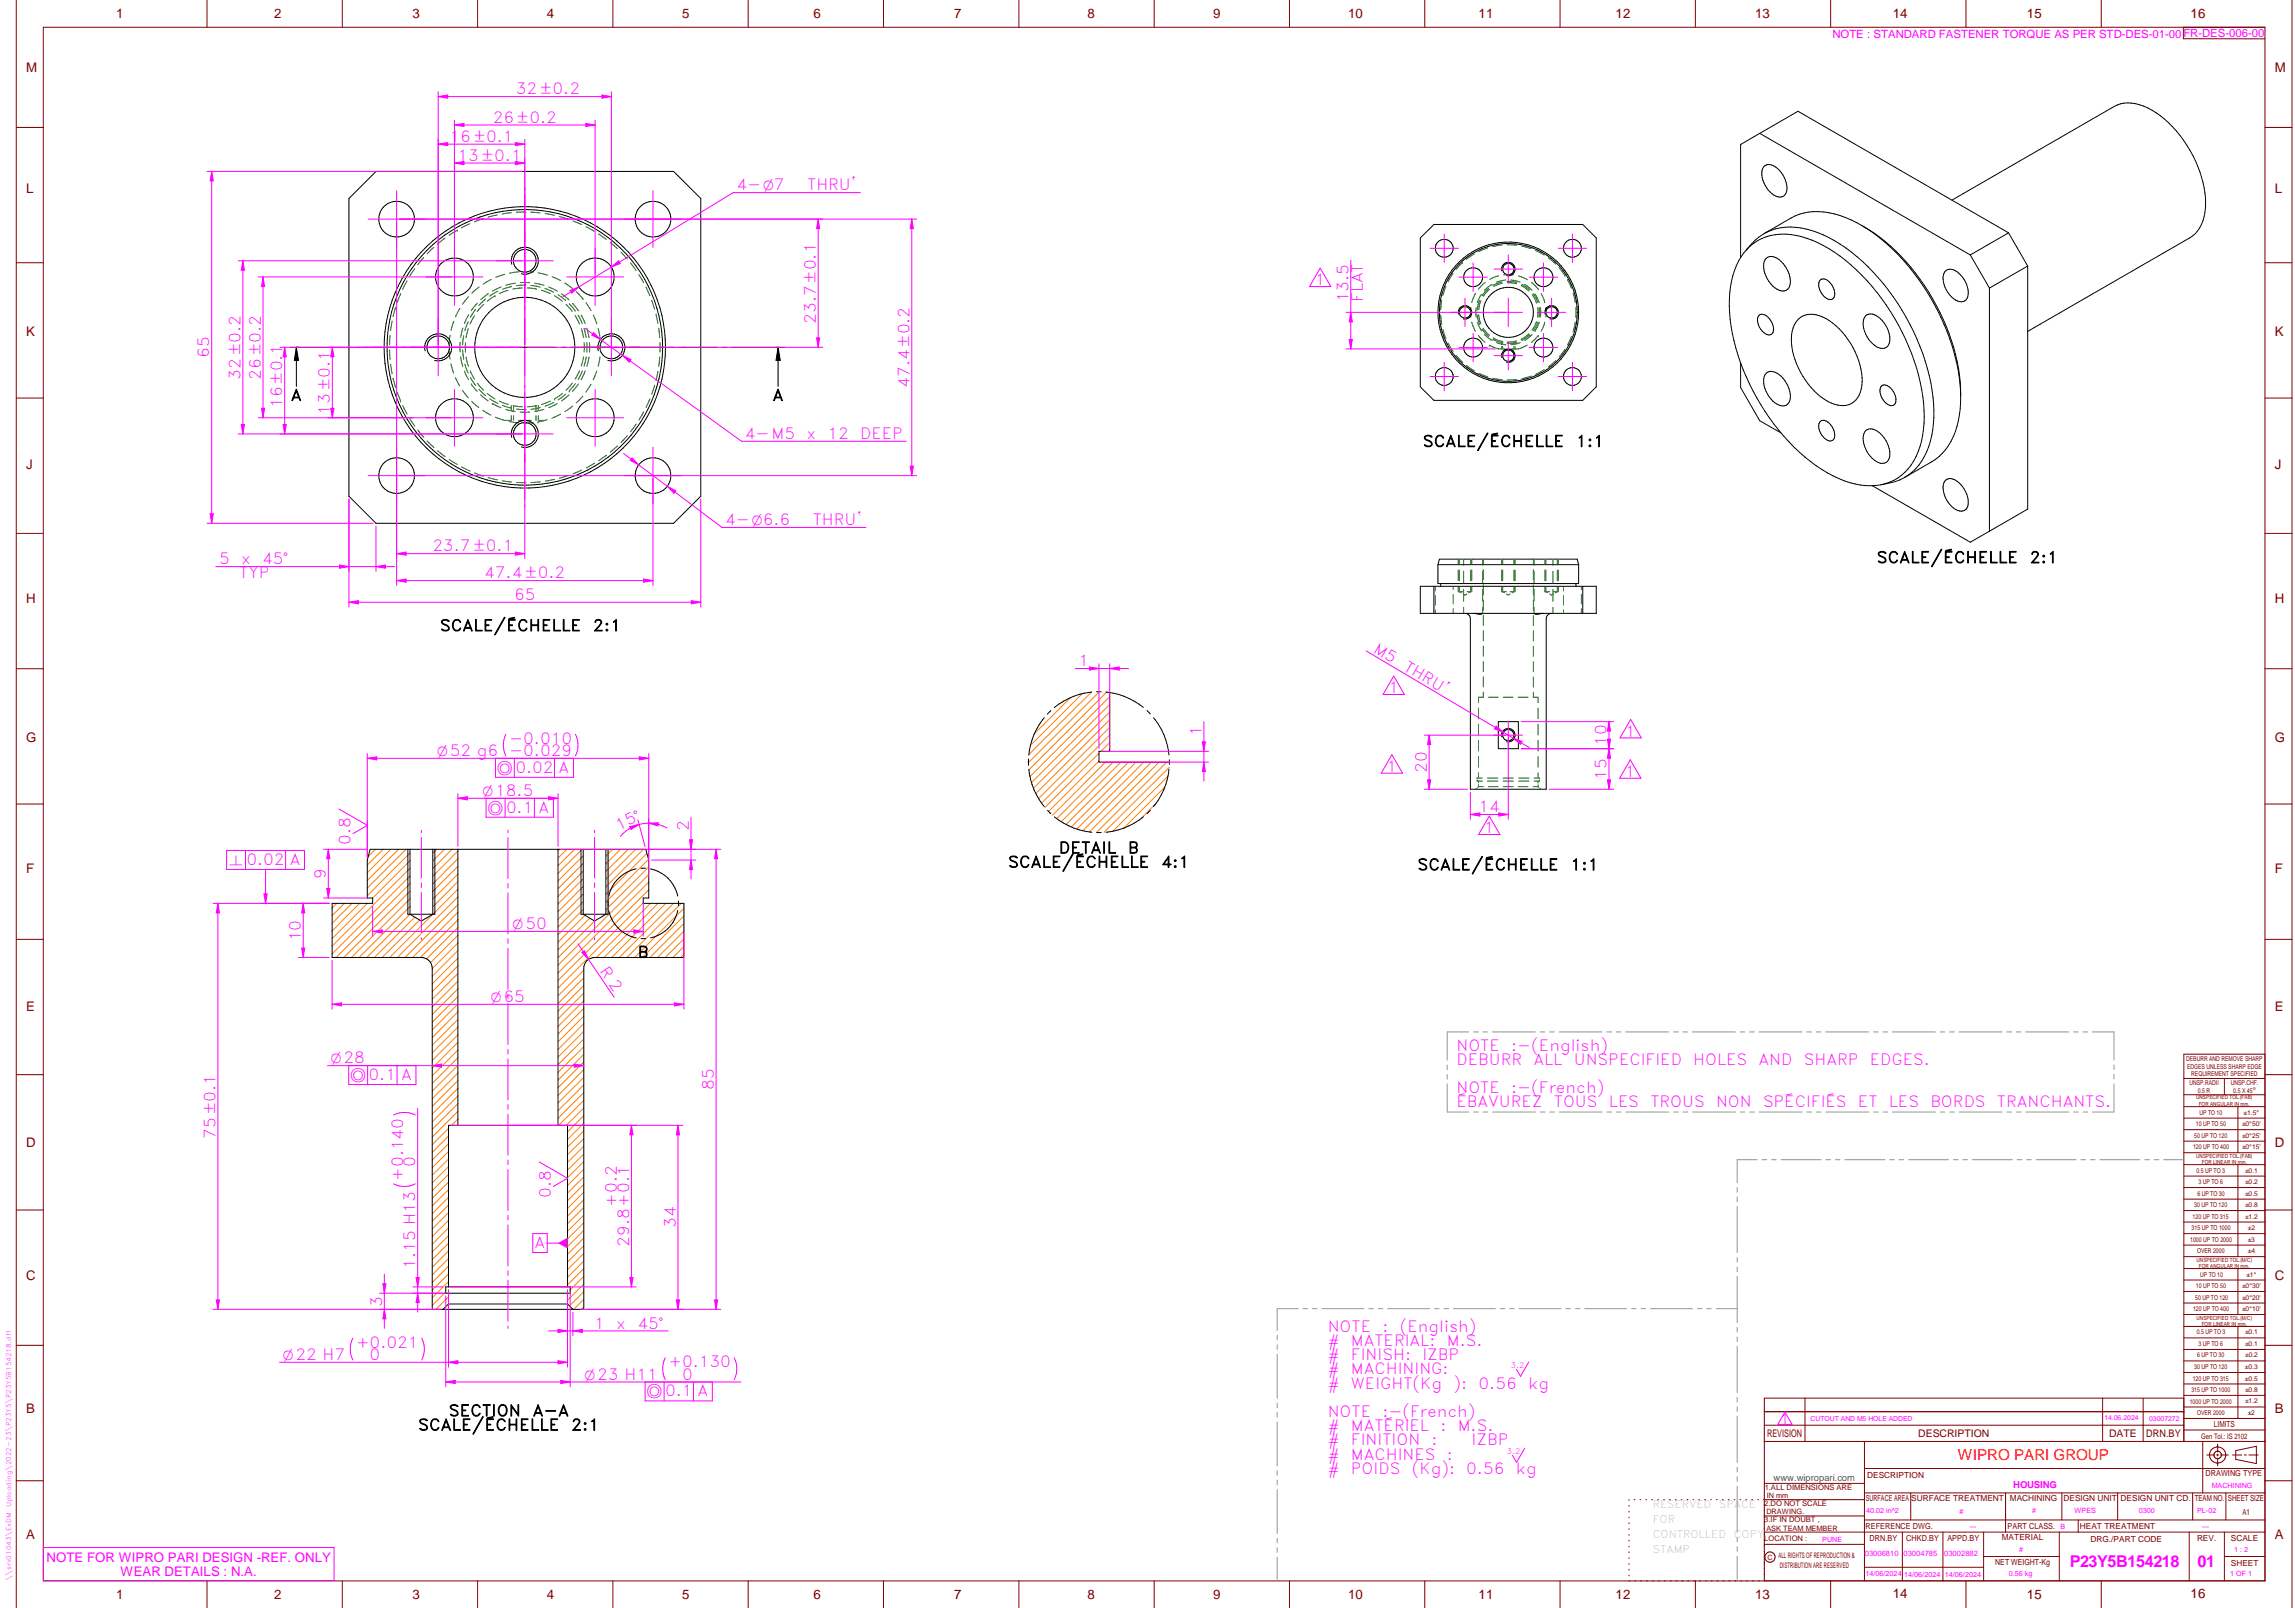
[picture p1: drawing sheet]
<svg xmlns="http://www.w3.org/2000/svg" width="848mm" height="594mm" viewBox="0 0 848 594" stroke-linecap="round" stroke-linejoin="round" font-family="sans-serif">
<defs><g id="words">
<g font-size="6" fill="#f0f">
<text x="764.8" y="578.9">P23Y5B154218</text>
<text x="812.1" y="578.9">01</text>
</g>
<g font-size="5.7" fill="#f0f">
<text x="190.6" y="34.8">32±0.2</text>
<text x="182.1" y="45.3">26±0.2</text>
<text x="166.1" y="52.4">16±0.1</text>
<text x="169.1" y="59.4">13±0.1</text>
<text x="272.2" y="70.3">4-O7</text>
<text x="298.3" y="70.3">THRU`</text>
<text x="485.9" y="105.4">1</text>
<text x="498.3" y="111.6" transform="rotate(-90 498.3 111.6)">13.5</text>
<text x="503.6" y="111.6" transform="rotate(-90 503.6 111.6)">FLAT</text>
<text x="301.5" y="119.6" transform="rotate(-90 301.5 119.6)">23.7±0.1</text>
<text x="77.3" y="132.3" transform="rotate(-90 77.3 132.3)">65</text>
<text x="88.9" y="140.2" transform="rotate(-90 88.9 140.2)">32±0.2</text>
<text x="96.4" y="140.2" transform="rotate(-90 96.4 140.2)">26±0.2</text>
<text x="336.1" y="143.3" transform="rotate(-90 336.1 143.3)">47.4±0.2</text>
<text x="104.3" y="150.8" transform="rotate(-90 104.3 150.8)">16±0.1</text>
<text x="121.9" y="153.2" transform="rotate(-90 121.9 153.2)">13±0.1</text>
<text x="275.3" y="162.1">4-M5</text>
<text x="298" y="162.1">x</text>
<text x="305.8" y="162.1">12</text>
<text x="317.8" y="162.1">DEEP</text>
<text x="268" y="194">4-O6.6</text>
<text x="300.4" y="194">THRU`</text>
<text x="159.8" y="203.7">23.7±0.1</text>
<text x="80.9" y="208.4">5</text>
<text x="89.1" y="208.4">x</text>
<text x="96.9" y="208.4">45°</text>
<text x="88.4" y="213.7">TYP</text>
<text x="178.9" y="213.7">47.4±0.2</text>
<text x="190" y="221.7">65</text>
<text x="507.2" y="240.8" transform="rotate(31 507.2 240.8)">M5</text>
<text x="398.6" y="246.1">1</text>
<text x="518.2" y="247.4" transform="rotate(31 518.2 247.4)">THRU`</text>
<text x="513.1" y="256.1">1</text>
<text x="188.2" y="274.7">-0.010</text>
<text x="444" y="271.8" transform="rotate(-90 444 271.8)">1</text>
<text x="593.7" y="275.5" transform="rotate(-90 593.7 275.5)">10</text>
<text x="600.6" y="272.1">1</text>
<text x="188.2" y="279.3">-0.029</text>
<text x="190.5" y="285.4">0.02 A</text>
<text x="512.4" y="285.1">1</text>
<text x="527.2" y="285.5" transform="rotate(-90 527.2 285.5)">20</text>
<text x="600.5" y="287">1</text>
<text x="593.7" y="288" transform="rotate(-90 593.7 288)">15</text>
<text x="187" y="300.2">0.1 A</text>
<text x="546.4" y="300.1">14</text>
<text x="228.6" y="307.1" transform="rotate(-27 228.6 307.1)">15°</text>
<text x="254.5" y="307" transform="rotate(-90 254.5 307)">2</text>
<text x="548.4" y="307.8">1</text>
<text x="129.6" y="312" transform="rotate(-90 129.6 312)">0.8</text>
<text x="91.1" y="319.4">0.02 A</text>
<text x="120.4" y="324.7" transform="rotate(-90 120.4 324.7)">9</text>
<text x="111.2" y="347.7" transform="rotate(-90 111.2 347.7)">10</text>
<text x="221.4" y="358.6" transform="rotate(56 221.4 358.6)">R 2</text>
<text x="538.2" y="388.2">NOTE</text>
<text x="558.4" y="388.2">:-(English)</text>
<text x="538.2" y="393.4">DEBURR</text>
<text x="566.7" y="393.4">ALL</text>
<text x="581.6" y="393.4">UNSPECIFIED</text>
<text x="625.7" y="393.4">HOLES</text>
<text x="649.9" y="393.4">AND</text>
<text x="666.5" y="393.4">SHARP</text>
<text x="690.9" y="393.4">EDGES.</text>
<text x="136.2" y="398.9">0.1 A</text>
<text x="263.7" y="402.7" transform="rotate(-90 263.7 402.7)">85</text>
<text x="538.2" y="403.9">NOTE</text>
<text x="558.4" y="403.9">:-(French)</text>
<text x="538.2" y="409.2">ÉBAVUREZ</text>
<text x="574.2" y="409.2">TOUS</text>
<text x="594.5" y="409.2">LES</text>
<text x="609.9" y="409.2">TROUS</text>
<text x="634.1" y="409.2">NON</text>
<text x="651.5" y="409.2">SPÉCIFIÉS</text>
<text x="686.6" y="409.2">ET</text>
<text x="698" y="409.2">LES</text>
<text x="713.3" y="409.2">BORDS</text>
<text x="737.9" y="409.2">TRANCHANTS.</text>
<text x="79.6" y="420.6" transform="rotate(-90 79.6 420.6)">75±0.1</text>
<text x="153.5" y="431.2" transform="rotate(-90 153.5 431.2)">0</text>
<text x="148.9" y="436.2" transform="rotate(-90 148.9 436.2)">+0.140</text>
<text x="203.6" y="442.5" transform="rotate(-90 203.6 442.5)">0.8</text>
<text x="227.9" y="445.8" transform="rotate(-90 227.9 445.8)">+0.2</text>
<text x="249.7" y="453.7" transform="rotate(-90 249.7 453.7)">34</text>
<text x="197.6" y="461">A</text>
<text x="232.5" y="460.6" transform="rotate(-90 232.5 460.6)">29.8+0.1</text>
<text x="153.5" y="468.7" transform="rotate(-90 153.5 468.7)">1.15 H13</text>
<text x="141.2" y="482.7" transform="rotate(-90 141.2 482.7)">3</text>
<text x="219.6" y="490.9">1</text>
<text x="227.8" y="490.9">x</text>
<text x="235.5" y="490.9">45°</text>
<text x="490.6" y="492">NOTE</text>
<text x="510.8" y="492">:</text>
<text x="517.3" y="492">(English)</text>
<text x="131.6" y="497.9">+0.021</text>
<text x="490.6" y="497.2">#</text>
<text x="499.2" y="497.2">MATERIAL:</text>
<text x="534.7" y="497.2">M.S.</text>
<text x="136.6" y="502.5">0</text>
<text x="490.6" y="502.5">#</text>
<text x="499.2" y="502.5">FINISH:</text>
<text x="525.6" y="502.5">IZBP</text>
<text x="247.1" y="505.1">+0.130</text>
<text x="252.1" y="509.7">0</text>
<text x="490.6" y="507.7">#</text>
<text x="499.2" y="507.7">MACHINING:</text>
<text x="245.7" y="515.8">0.1 A</text>
<text x="490.6" y="513">#</text>
<text x="499.2" y="513">WEIGHT(Kg</text>
<text x="537.2" y="513">):</text>
<text x="546.4" y="513">0.56</text>
<text x="564.7" y="513">kg</text>
<text x="490.6" y="523.5">NOTE</text>
<text x="510.8" y="523.5">:-(French)</text>
<text x="657.6" y="526.5">1</text>
<text x="490.6" y="528.7">#</text>
<text x="490.6" y="534">#</text>
<text x="499.2" y="534">FINITION</text>
<text x="499.2" y="528.7">MATÉRIEL</text>
<text x="529" y="534">:</text>
<text x="532.3" y="528.7">:</text>
<text x="538.7" y="528.7">M.S.</text>
<text x="543.8" y="534">IZBP</text>
<text x="490.6" y="539.2">#</text>
<text x="499.2" y="539.2">MACHINES</text>
<text x="534.7" y="539.2">:</text>
<text x="490.6" y="544.5">#</text>
<text x="499.2" y="544.5">POIDS</text>
<text x="521.7" y="544.5">(Kg):</text>
<text x="541.9" y="544.5">0.56</text>
<text x="560.1" y="544.5">kg</text>
</g>
<g font-size="5.7">
<text x="107.5" y="148">A</text>
<text x="285.5" y="148">A</text>
<text x="525.8" y="165.1">SCALE/ÉCHELLE</text>
<text x="582.4" y="165.1">1:1</text>
<text x="693.5" y="208">SCALE/ÉCHELLE</text>
<text x="750" y="208">2:1</text>
<text x="162.6" y="233.1">SCALE/ÉCHELLE</text>
<text x="219.1" y="233.1">2:1</text>
<text x="391.3" y="315.3">DETAIL</text>
<text x="416.8" y="315.3">B</text>
<text x="372.5" y="320.5">SCALE/ÉCHELLE</text>
<text x="429.1" y="320.5">4:1</text>
<text x="523.8" y="321.5">SCALE/ÉCHELLE</text>
<text x="580.3" y="321.5">1:1</text>
<text x="235.7" y="353.8">B</text>
<text x="165.8" y="523.2">SECTION</text>
<text x="196.8" y="523.2">A-A</text>
<text x="154.5" y="528.4">SCALE/ÉCHELLE</text>
<text x="211.1" y="528.4">2:1</text>
</g>
<text font-size="5.6" fill="#f00" x="723.5" y="539.3">WIPRO PARI GROUP</text>
<g font-size="5.4" fill="#f0f">
<text x="161.5" y="279.3">O52 g6</text>
<text x="183.8" y="285.4">a</text>
<text x="178.3" y="294">O18.5</text>
<text x="180.3" y="300.2">a</text>
<text x="84.8" y="319.4">n</text>
<text x="189.4" y="343.2">O50</text>
<text x="181.4" y="370.2">O65</text>
<text x="122.3" y="392.8">O28</text>
<text x="129.5" y="398.9">a</text>
<text x="104.5" y="502.5">O22 H7</text>
<text x="216" y="509.7">O23 H11</text>
<text x="239.1" y="515.8">a</text>
</g>
<g font-size="4.9" fill="#800000">
<text x="42.9" y="6.6">1</text>
<text x="101.3" y="6.7">2</text>
<text x="152.5" y="6.7">3</text>
<text x="202.1" y="6.7">4</text>
<text x="252.1" y="6.7">5</text>
<text x="300.6" y="6.7">6</text>
<text x="352.6" y="6.7">7</text>
<text x="401.9" y="6.7">8</text>
<text x="448.4" y="6.7">9</text>
<text x="498.1" y="6.7">10</text>
<text x="546.4" y="6.7">11</text>
<text x="597" y="6.7">12</text>
<text x="648.5" y="6.6">13</text>
<text x="699.4" y="6.6">14</text>
<text x="749" y="6.7">15</text>
<text x="809.5" y="6.6">16</text>
<text x="9.7" y="26.7">M</text>
<text x="840.6" y="26.7">M</text>
<text x="9.7" y="71.4">L</text>
<text x="840.6" y="71.4">L</text>
<text x="9.7" y="124.2">K</text>
<text x="840.6" y="124.2">K</text>
<text x="9.7" y="173.4">J</text>
<text x="840.6" y="173.4">J</text>
<text x="9.7" y="222.7">H</text>
<text x="840.6" y="222.7">H</text>
<text x="9.7" y="274.3">G</text>
<text x="840.6" y="274.3">G</text>
<text x="9.7" y="322.6">F</text>
<text x="840.6" y="322.6">F</text>
<text x="9.7" y="373.3">E</text>
<text x="840.6" y="373.3">E</text>
<text x="9.7" y="423.8">D</text>
<text x="840.6" y="423.8">D</text>
<text x="9.7" y="472.8">C</text>
<text x="840.6" y="472.8">C</text>
<text x="9.7" y="522.1">B</text>
<text x="840.6" y="522.1">B</text>
<text x="9.7" y="568.7">A</text>
<text x="840.6" y="568.7">A</text>
<text x="42.9" y="590.6">1</text>
<text x="101.3" y="590.7">2</text>
<text x="152.5" y="590.7">3</text>
<text x="202.1" y="590.7">4</text>
<text x="252.1" y="590.7">5</text>
<text x="300.6" y="590.7">6</text>
<text x="352.6" y="590.7">7</text>
<text x="401.9" y="590.7">8</text>
<text x="448.4" y="590.7">9</text>
<text x="498.1" y="590.7">10</text>
<text x="546.4" y="590.7">11</text>
<text x="597" y="590.7">12</text>
<text x="648.5" y="590.6">13</text>
<text x="699.4" y="590.5">14</text>
<text x="749" y="590.7">15</text>
<text x="809.5" y="590.5">16</text>
</g>
<g font-size="4.9" fill="#f0f">
<text x="17.2" y="577">NOTE FOR WIPRO PARI DESIGN -REF. ONLY</text>
<text x="44.5" y="582.3">WEAR DETAILS : N.A.</text>
</g>
<text font-size="4.2" fill="#f0f" x="677.1" y="13.9">NOTE : STANDARD FASTENER TORQUE AS PER STD-DES-01-00FR-DES-006-00</text>
<g font-size="3.9" fill="#800000">
<text x="653" y="530.9">REVISION</text>
<text x="708.9" y="530.9">DESCRIPTION</text>
<text x="779.4" y="530.9">DATE</text>
<text x="793.1" y="530.9">DRN.BY</text>
</g>
<g font-size="3.9" fill="#c0c0c0">
<text x="610.8" y="557.1">RESERVED</text>
<text x="635.2" y="557.1">SPACE</text>
<text x="610.8" y="562.7">FOR</text>
<text x="610.8" y="568.3">CONTROLLED</text>
<text x="640.7" y="568.3">COPY</text>
<text x="610.8" y="573.8">STAMP</text>
</g>
<text font-size="3.6" fill="#f0f" x="744" y="549.8">HOUSING</text>
<text font-size="3.5" fill="#00f" x="655.4" y="547.1">www.wipropari.com</text>
<g font-size="3.1" fill="#800000">
<text x="818.1" y="527.3">LIMITS</text>
<text x="815" y="545.5">DRAWING TYPE</text>
<text x="690" y="546.1">DESCRIPTION</text>
<text x="689.5" y="554.6">SURFACE AREA</text>
<text x="706.2" y="554.6">SURFACE TREATMENT</text>
<text x="742.7" y="554.6">MACHINING</text>
<text x="762.5" y="554.6">DESIGN UNIT</text>
<text x="783.6" y="554.6">DESIGN UNIT CD.</text>
<text x="811" y="554.4">TEAM NO.</text>
<text x="823.3" y="554.5">SHEET SIZE</text>
<text x="828.6" y="559.9">A1</text>
<text x="689.4" y="564.9">REFERENCE DWG.</text>
<text x="690.8" y="569.3">DRN.BY</text>
<text x="704.4" y="569.2">CHKD.BY</text>
<text x="719.6" y="569.3">APPD.BY</text>
<text x="739.7" y="569.1">MATERIAL</text>
<text x="741.8" y="564.7">PART CLASS.</text>
<text x="768.6" y="564.7">HEAT TREATMENT</text>
<text x="772.5" y="569.7">DRG./PART CODE</text>
<text x="811.9" y="569.3">REV.</text>
<text x="824.4" y="569.4">SCALE</text>
<text x="737.3" y="578">NET WEIGHT-Kg</text>
<text x="824.4" y="578.5">SHEET</text>
</g>
<text font-size="3" fill="#800000" x="832.4" y="403.9">°</text>
<g font-size="2.8" fill="#f0f">
<text x="558.3" y="505.4">3.2</text>
<text x="556.9" y="537.2">3.2</text>
<text x="689.1" y="575">03006810</text>
<text x="703.4" y="574.9">03004785</text>
<text x="718.4" y="575">03002882</text>
</g>
<g font-size="2.8" fill="#800000">
<text x="813.4" y="531.5">Gen Tol.: IS 2102</text>
<text x="652.1" y="550.4">1.ALL DIMENSIONS ARE</text>
<text x="652" y="556.4">2.DO NOT SCALE</text>
<text x="652" y="562.5">3.IF IN DOUBT ,</text>
<text x="652" y="569.2">LOCATION :</text>
<text x="657.2" y="575.8">ALL RIGHTS OF REPRODUCTION &amp;</text>
<text x="657.7" y="579.2">DISTRIBUTION ARE RESERVED</text>
</g>
<g font-size="2.7" fill="#f0f">
<text x="817.3" y="549.9">MACHINING</text>
<text x="689.6" y="559.1">40.02 in^2</text>
<text x="724.1" y="559.2">#</text>
<text x="751" y="559.1">#</text>
<text x="766.6" y="559">WPES</text>
<text x="790.3" y="558.8">0300</text>
<text x="811.9" y="558.8">PL-02</text>
<text x="673.4" y="569.6">PUNE</text>
<text x="727.8" y="564.9">---</text>
<text x="761.4" y="564.9">B</text>
<text x="813.7" y="564.9">---</text>
<text x="746.1" y="573.2">#</text>
<text x="825.6" y="573.4">1 : 2</text>
<text x="689.4" y="582.4">14/06/2024</text>
<text x="703.7" y="582.5">14/06/2024</text>
<text x="718.7" y="582.6">14/06/2024</text>
<text x="742.3" y="582.2">0.56 kg</text>
<text x="824.1" y="582.4">1 OF 1</text>
</g>
<g font-size="2.7" fill="#800000">
<text x="652.9" y="553.5">IN mm</text>
<text x="652.7" y="559.5">DRAWING.</text>
<text x="652.7" y="565.5">ASK TEAM MEMBER</text>
<text x="653.1" y="576.3">C</text>
</g>
<g font-size="2.5" fill="#800000">
<text x="807.8" y="392">DEBURR AND REMOVE SHARP</text>
<text x="808.2" y="394.8">EDGES UNLESS SHARP EDGE</text>
<text x="809.1" y="400.9">UNSP.RADII</text>
<text x="809.8" y="397.6">REQUIREMENT SPECIFIED</text>
<text x="824.4" y="400.7">UNSP.CHF.</text>
<text x="812.2" y="403.6">0.5 R</text>
<text x="825.3" y="403.9">0.5 X 45</text>
<text x="812.8" y="411.8">UP TO 10</text>
<text x="829.1" y="411.9">±1.5°</text>
<text x="811.4" y="416.1">10 UP TO 50</text>
<text x="828.5" y="416.1">±0°50'</text>
<text x="810.4" y="424.5">120 UP TO 400</text>
<text x="810.9" y="420.3">50 UP TO 120</text>
<text x="828.5" y="424.5">±0°15'</text>
<text x="828.5" y="420.3">±0°25'</text>
<text x="811.7" y="433.2">0.5 UP TO 3</text>
<text x="812.5" y="437.5">3 UP TO 6</text>
<text x="829.6" y="437.4">±0.2</text>
<text x="829.6" y="433.2">±0.1</text>
<text x="812" y="441.7">6 UP TO 30</text>
<text x="829.6" y="441.7">±0.5</text>
<text x="810.9" y="445.9">30 UP TO 120</text>
<text x="829.6" y="446">±0.8</text>
<text x="809.9" y="454.4">315 UP TO 1000</text>
<text x="810.3" y="450.2">120 UP TO 315</text>
<text x="829.6" y="450.2">±1.2</text>
<text x="830.7" y="454.4">±2</text>
<text x="809.4" y="458.7">1000 UP TO 2000</text>
<text x="830.6" y="458.7">±3</text>
<text x="811.9" y="463">OVER 2000</text>
<text x="830.7" y="463">±4</text>
<text x="813.1" y="471.6">UP TO 10</text>
<text x="830.1" y="471.6">±1°</text>
<text x="811.4" y="475.9">10 UP TO 50</text>
<text x="828.5" y="475.9">±0°30'</text>
<text x="810.4" y="484.4">120 UP TO 400</text>
<text x="811.2" y="480.1">50 UP TO 120</text>
<text x="828.5" y="484.4">±0°10'</text>
<text x="828.5" y="480.1">±0°20'</text>
<text x="811.7" y="493">0.5 UP TO 3</text>
<text x="812.4" y="497.2">3 UP TO 6</text>
<text x="829.6" y="497.3">±0.1</text>
<text x="829.6" y="493">±0.1</text>
<text x="811.9" y="501.5">6 UP TO 30</text>
<text x="829.6" y="501.5">±0.2</text>
<text x="810.8" y="505.8">30 UP TO 120</text>
<text x="829.6" y="505.8">±0.3</text>
<text x="809.8" y="514.3">315 UP TO 1000</text>
<text x="810.3" y="510.1">120 UP TO 315</text>
<text x="829.6" y="510">±0.5</text>
<text x="829.6" y="514.3">±0.8</text>
<text x="809.2" y="518.5">1000 UP TO 2000</text>
<text x="829.6" y="518.5">±1.2</text>
<text x="811.9" y="522.8">OVER 2000</text>
<text x="830.6" y="522.7">±2</text>
</g>
<g font-size="2.5" fill="#f0f">
<text x="669.1" y="524.9">CUTOUT AND M5 HOLE ADDED</text>
<text x="777.6" y="524.8">14.06.2024</text>
<text x="794.2" y="524.8">03007272</text>
</g>
<g font-size="2.4" fill="#f0f">
<text x="4.1" y="556.9" transform="rotate(-90 4.1 556.9)">Uploading\2022-23\P23Y5\P23Y5B154218.dft</text>
<text x="4.1" y="584.1" transform="rotate(-90 4.1 584.1)">\\srv01043\ExDM</text>
</g>
<g font-size="2.1" fill="#800000">
<text x="811.5" y="406.1">UNSPECIFIED TOL.(FAB)</text>
<text x="812.5" y="408.5">FOR ANGULAR IN mm.</text>
<text x="811.6" y="427.7">UNSPECIFIED TOL.(FAB)</text>
<text x="813.6" y="430.1">FOR LINEAR IN mm.</text>
<text x="811.7" y="466.1">UNSPECIFIED TOL.(M/C)</text>
<text x="812.5" y="468.5">FOR ANGULAR IN mm.</text>
<text x="811.7" y="487.6">UNSPECIFIED TOL.(M/C)</text>
<text x="813.6" y="489.9">FOR LINEAR IN mm.</text>
</g>
</g></defs>
<g fill="none" stroke="#800000" stroke-width=".37">
<path d="M6 .1v593.9M16 10.1h821v573.9l-821 .1zM76.5 .1v10M126.5 .1v10M176.5 .1v10M226.5 .1v10M276.5 .1v10M326.5 .1v10M376.5 .1v10M426.5 .1v10M476.5 .1v10M526.5 .1v10"/>
<path d="M576.5 .1v10M626.5 .1v10M676.5 .1v10M726.5 .1v10M776.5 .1v10M806.8 10.1v4.2l30.2 .1M847 .1v593.9M6 47.1h10M837 47.1h10M6 97.1h10M837 97.1h10M6 147.1h10"/>
<path d="M837 147.1h10M6 197.1h10M837 197.1h10M6 247.1h10M837 247.1h10M6 297.1h10M837 297.1h10M6 347h10M837 347h10M6 397h10M807 398.4h30M822 398.4v6.1"/>
<path d="M837 397h10M837 389.5h-30v143.1M807 404.5h30M807 408.9h30M807 413.1h30M807 417.4h30M827 408.9v17M807 421.6h30M807 425.9h30M807 430.3h30M807 434.5h30M807 438.7h30"/>
<path d="M827 430.3v34M6 447h10M807 443h30M807 447.3h30M807 451.5h30M807 455.8h30M807 460h30M837 447h10M807 464.3h30M807 468.7h30M807 472.9h30M807 477.1h30"/>
<path d="M827 468.7v16.9M6 497h10M807 481.4h30M807 485.6h30M807 490.1h30M807 494.3h30M807 498.6h30M827 490.1v33.9M837 497h10M667 516.6v16M777 516.6v16M792 516.6v16"/>
<path d="M807 502.8h30M807 507.1h30M807 511.3h30M807 515.5h30M807 519.8h30M807 516.6h-155v67.5M652 532.6h185.2M652 521.5h155M652 526.5h155M689 532.6v51.4M807 524h30M807 528.3h30"/>
<path d="M814 532.6v19M815.5 537.5h2.8M819.1 537.5h.7M819.5 533.5v2.9M819.5 537.2v.7M819.5 538.7v2.8M820.6 537.5h2.9M825 537.5h3.4M826.2 535.9l7.6-1.6v6.4l-7.6-1.5zM829.3 537.5h.8M831 537.5h3.5M6 547.1h10"/>
<path d="M602 554.1v.3M602 556.2v.3M602 558.3v.3M603.8 554.1h.4M606 554.1h.3M608.2 554.1h.3M610.4 554.1h.3M612.6 554.1h.3M614.7 554.1h.3M616.9 554.1h.3M619.1 554.1h.3M621.2 554.1h.3"/>
<path d="M623.4 554.1h.3M625.6 554.1h.3M627.8 554.1h.3M629.9 554.1h.4M632.1 554.1h.3M634.3 554.1h.3M636.5 554.1h.3M638.6 554.1h.3M640.8 554.1h.3M643 554.1h.3M645.2 554.1h.3M647.3 554.1h.4"/>
<path d="M649.5 554.1h.3M652 548h37M689 542.5h148M689 551.6h148M689 554.1h-37.3M706.1 551.6v10M741.1 551.6v14.4M761.9 551.6v10M782.5 551.6v10M810.3 551.6v10M822.5 551.6v10M837 547.1h10"/>
<path d="M602 560.5v.3M602 562.6v.3M602 564.8v.3M602 566.9v.3M602 569v.3M602 571.2v.3M602 573.3v.4M602 575.5v.3M602 577.6v.3M602 579.8v.3M652 570.6h37M652 560.1h37"/>
<path d="M689 561.6h148M689 579h44M703 566v18M718 566v18M733 575.1h28M733 566v18M761 566v18M768 561.6v4.4M809 566v18M822 566v18M822 575.1h15M837 566h-185"/>
<path d="M76.5 584.1v9.9M126.5 584.1v9.9M176.5 584.1v9.9M226.5 584.1v9.9M276.5 584.1v9.9M326.5 584.1v9.9M376.5 584.1v9.9M426.5 584.1v9.9M476.5 584.1v9.9M526.5 584.1v9.9M576.5 584.1v9.9M602 581.9v.3"/>
<path d="M626.5 584.1v9.9M676.5 584.1v9.9M726.5 584.1v9.9M776.5 584.1v9.9"/>
<circle cx="819.5" cy="537.5" r="2.99"/>
<circle cx="819.5" cy="537.5" r="1.39"/>
<circle cx="654.1" cy="575.3" r="1.9"/>
</g>
<g fill="none" stroke="#f0f" stroke-width=".37">
<path d="M146.6 70.4v21M193.9 69.3v.9M193.9 72v39.7M241.3 70.4v21M136.1 80.9h21M167.9 91.8v21M183.4 96.4h21M219.9 91.8v21M230.8 80.9h21M157.4 102.3h21M161.9 117.8v21.1M193.9 117.8v21.1"/>
<path d="M193.9 113.5v.8M209.4 102.3h21M225.9 117.8v21.1M134.9 128.3h.9M137.6 128.3h39.7M179.1 128.3h.8M183.4 128.3h21M207.9 128.3h.8M210.6 128.3h39.7M252.1 128.3h.8M157.4 154.3h21M167.9 143.8v21"/>
<path d="M193.9 142.3v.9M193.9 144.9v39.8M209.4 154.3h21M219.9 143.8v21M136.1 175.7h21M146.6 165.2v21M183.4 160.3h21M230.8 175.7h21M241.3 165.2v21M128.9 184.4v39.9M193.9 186.4v.9M259 184.4v39.9"/>
<path d="M128.9 222.5l3.5-.6v1.2zM155.7 306.7v.9M155.7 309.4v15M187.7 306.7v.9M187.7 309.4v15.2M219.7 306.7v.9M219.7 309.4v15M155.7 326.2v1.7M155.7 329.7v14.9M187.7 326.4v1.7M187.7 329.9v15.1M219.7 326.2v1.7"/>
<path d="M219.7 329.7v14.9M155.7 346.5v.8M187.7 346.8v1.7M187.7 350.3v15.2M219.7 346.5v.8M187.7 367.2v1.8M187.7 370.8v15.1M187.7 387.7v1.7M187.7 391.2v15.2M187.7 408.1v1.8M187.7 411.6v15.2M187.7 428.6v1.7"/>
<path d="M187.7 432.1v15.2M187.7 449v1.7M187.7 452.5v15.2M187.7 469.5v1.7M187.7 473v15.1M187.7 489.9v.9M564.9 503.2l-3 5.3-1.5-2.6M563.5 535l-3.1 5.3-1.5-2.7M659.6 521.7l2.6 4.5h-5.2zM16 571.8h107.4v12.2h-107.4z"/>
</g>
<g fill="none" stroke="#949494" stroke-width=".37">
<path d="M534.8 393.5v1.7M534.8 397v1.7M542.7 381.3h-7.9v10.4M544.5 381.3h1.7M548 381.3h1.7M551.5 381.3h15.9M569.1 381.3h1.8M572.6 381.3h1.7M576.2 381.3h15.8M593.8 381.3h1.7M597.3 381.3h1.7M600.8 381.3h15.8"/>
<path d="M618.4 381.3h1.7M621.9 381.3h1.7M625.4 381.3h15.9M643 381.3h1.7M646.6 381.3h1.7M650 381.3h15.9M667.7 381.3h1.7M671.2 381.3h1.7M674.7 381.3h15.8M692.3 381.3h1.7M695.8 381.3h1.7M699.3 381.3h15.9"/>
<path d="M717 381.3h1.7M720.5 381.3h1.7M723.9 381.3h15.9M741.6 381.3h1.7M745.1 381.3h1.7M748.6 381.3h15.9M766.2 381.3h1.7M769.7 381.3h1.7M773.2 381.3h8v10.3M781.2 393.4v1.7M781.2 396.9v1.8M534.8 400.5v10.3h8"/>
<path d="M544.5 410.8h1.8M548 410.8h1.7M551.6 410.8h15.8M569.2 410.8h1.7M572.7 410.8h1.7M576.2 410.8h15.8M593.8 410.8h1.7M597.3 410.8h1.7M600.8 410.8h15.9M618.4 410.8h1.8M622 410.8h1.7M625.5 410.8h15.8"/>
<path d="M643.1 410.8h1.7M646.6 410.8h1.7M650.1 410.8h15.8M667.7 410.8h1.7M671.2 410.8h1.7M674.7 410.8h15.9M692.4 410.8h1.7M695.9 410.8h1.7M699.3 410.8h15.9M717 410.8h1.7M720.5 410.8h1.7M724 410.8h15.9"/>
<path d="M741.6 410.8h1.7M745.2 410.8h1.6M748.6 410.8h15.9M766.3 410.8h1.7M769.8 410.8h1.7M781.2 400.4v10.4h-7.9M641.9 438.7v1.8M649.4 428.5h-7.5v8.5M651.2 428.5h1.7M654.6 428.5h1.8M658.2 428.5h14.7M674.7 428.5h1.7"/>
<path d="M678.2 428.5h1.7M681.7 428.5h14.8M698.3 428.5h1.7M701.8 428.5h1.7M705.3 428.5h14.7M721.9 428.5h1.7M725.3 428.5h1.8M728.9 428.5h14.7M745.4 428.5h1.7M748.9 428.5h1.7M752.4 428.5h14.8M769 428.5h1.7"/>
<path d="M772.5 428.5h1.7M776 428.5h14.7M792.6 428.5h1.7M796 428.5h1.8M799.5 428.5h7.4M641.9 442.3v1.6M641.9 445.8v17M641.9 464.6v1.7M641.9 468.1v1.7M641.9 471.6v17.1M472 493.4v1.6M472 496.8v1.8"/>
<path d="M479.7 483.5h-7.7v8M481.5 483.5h1.7M485 483.5h1.7M488.5 483.5h15.5M505.8 483.5h1.7M509.3 483.5h1.7M512.8 483.5h15.5M530.1 483.5h1.7M533.6 483.5h1.7M537.1 483.5h15.5M554.4 483.5h1.7M557.9 483.5h1.7"/>
<path d="M561.4 483.5h15.5M578.7 483.5h1.6M582.2 483.5h1.7M585.6 483.5h15.5M603 483.5h1.6M606.4 483.5h1.8M609.9 483.5h15.5M627.2 483.5h1.7M630.7 483.5h1.7M634.2 483.5h7.7M641.9 490.4v1.7M641.9 493.9v1.7"/>
<path d="M641.9 497.4v17.1M472 500.3v16.3M472 518.3v1.8M641.9 516.3v1.6M641.9 519.8v1.7M472 521.8v1.7M472 525.4v16.2M641.9 523.2v17.1M472 543.3v1.7M472 546.9v1.7M472 550.3v16.2M641.9 542.1v1.7"/>
<path d="M641.9 545.6v1.7M641.9 549.1v17M472 568.3v1.8M472 571.8v1.7M472 575.4v8.1M641.9 567.9v1.7M641.9 571.4v1.8M641.9 574.9v8.6"/>
</g>
<g fill="none" stroke="#000" stroke-width=".37">
<path d="M650.3 49.3l77.8 44.9M138.9 63.3h110l10.1 10v110l-10.1 10h-110l-10-10v-110zM651.7 61.7a3.5 3.5 0 0 1 5.2 .6 9.6 9.6 0 0 1 3.2 8.7 2.8 2.8 0 0 1-4.5 1.1 9.6 9.6 0 0 1-4.3-9.8zM721.3 74l60-34.7a14 14 0 0 1 13.9 1.4 43.3 43.3 0 0 1 19.8 36.1 13.7 13.7 0 0 1-5.8 11l-59.9 34.6M189.1 97.6a5 5 0 0 1 4.4-6.3 5 5 0 0 1 5.4 5.5 5 5 0 0 1-6.2 4.4M645.2 92.5a19.9 19.9 0 0 1 22.3-7.9 53.9 53.9 0 0 1 26.7 18.1 82.9 82.9 0 0 1 20.3 46.6 33.8 33.8 0 0 1-5.4 22.5 18.3 18.3 0 0 1-5.2 4.6M646.8 90.8a20.5 20.5 0 0 1 20.8-2.8 60.3 60.3 0 0 1 27.7 22.3 77.9 77.9 0 0 1 15.8 43.8 28.6 28.6 0 0 1-7.2 20.4 19.8 19.8 0 0 1-20.4 3.8 59.4 59.4 0 0 1-27.9-21.5 79.2 79.2 0 0 1-16.6-43.7 29.9 29.9 0 0 1 6.6-21zM651.9 86.3l9.9-5.7a24.2 24.2 0 0 1 22.3 .7 70.6 70.6 0 0 1 28.9 28 74.5 74.5 0 0 1 11.5 39.4 27.5 27.5 0 0 1-7.9 20l-2.8 1.9-9.9 5.8M652.7 95.5a4 4 0 0 1 5.5 1.1 9.9 9.9 0 0 1 3.2 9 2.91 2.91 0 0 1-4.7 1.2 10.2 10.2 0 0 1-4.8-10.2zM688.5 83.6a76.2 76.2 0 0 1 31.8 39.7 65.2 65.2 0 0 1 4.2 22.7M719.1 99.9a4.2 4.2 0 0 1 5.5 1.8 8.4 8.4 0 0 1 2.3 8.6 2.8 2.8 0 0 1-4.3 .5 9.4 9.4 0 0 1-4.2-9.8zM728.1 94.2l7.1 12.2"/>
<path d="M742.2 86l-77.8-44.9-21.2 12.3v41.7M742.2 86l-14.1 8.2M742.2 86l7.1 12.3M749.3 98.3v89.8l-14.1 8.2M749.3 98.3l-14.1 8.1M650.1 116.4a3.3 3.3 0 0 1 4.3 2.1 3.7 3.7 0 0 1 .1 5.1 3.9 3.9 0 0 1-4.3-2.7l-.7-2.2a2.47 2.47 0 0 1 .6-2.3zM664.2 118.3a7.5 7.5 0 0 1 9.3-1.2 27.9 27.9 0 0 1 14.5 25.2 7.3 7.3 0 0 1-7.8 7.5 19.4 19.4 0 0 1-13-9.3 25 25 0 0 1-4.9-18.1 9 9 0 0 1 1.9-4.1zM672.8 103.3a3.3 3.3 0 0 1 4.2 2.2 3.8 3.8 0 0 1 .1 5 3.8 3.8 0 0 1-4.3-2.6l-.7-2.3a2.43 2.43 0 0 1 .7-2.3zM689.4 116.7a3.4 3.4 0 0 1 4.8 .5 10.1 10.1 0 0 1 3.9 9.6 2.92 2.92 0 0 1-4.7 1.3 10.4 10.4 0 0 1-4.7-10.2zM735.2 106.4v89.9M107.1 128.3h4.8M109.5 128.3l.8 4.8h-1.5z"/>
<path d="M109.5 128.3v14.4M112.1 128.3h14.6M128.4 128.3h1.7M132 128.3h14.4M148.2 128.3h1.7M151.7 128.3h14.5M157.1 129.6a5 5 0 0 1 4.4-6.2 5 5 0 0 1 5.4 5.4 5 5 0 0 1-6.2 4.4M168 128.3h1.7M171.5 128.3h14.5M187.8 128.3h1.7M191.3 128.3h14.5M207.6 128.3h1.7"/>
<path d="M211.1 128.3h14.5M221.1 129.6a5 5 0 0 1 4.4-6.2 5 5 0 0 1 5.4 5.4 5 5 0 0 1-6.3 4.4M227.3 128.3h1.7M230.8 128.3h14.5M247.1 128.3h1.7M250.6 128.3h14.5M266.9 128.3h1.7M270.4 128.3h14.5M285.2 128.3h4.7M287.5 128.3l.8 4.8h-1.5zM287.5 128.3v14.4M643.2 134.1v9.1l7.1 12.2 7.9 4.6"/>
<path d="M652.7 137.9a4.1 4.1 0 0 1 5.5 1.1 10 10 0 0 1 3.2 9.1 2.91 2.91 0 0 1-4.7 1.2 10.2 10.2 0 0 1-4.8-10.2zM672.8 155.6a3.4 3.4 0 0 1 4.2 2.1 3.8 3.8 0 0 1 .1 5 3.8 3.8 0 0 1-4.3-2.6l-.7-2.3a2.3 2.3 0 0 1 .7-2.2zM689.4 159.1a4 4 0 0 1 5.5 1.2 9.9 9.9 0 0 1 3.2 9 2.89 2.89 0 0 1-4.7 1.2 10.3 10.3 0 0 1-4.7-10.1zM695.4 142.5a3.3 3.3 0 0 1 4.2 2.2 3.9 3.9 0 0 1 .2 5 3.9 3.9 0 0 1-4.3-2.6l-.8-2.3a2.58 2.58 0 0 1 .7-2.3zM189.1 161.6a5 5 0 0 1 4.4-6.3 5 5 0 0 1 5.4 5.4 5 5 0 0 1-6.2 4.4M691.9 179.5l36.2 20.8 7.1-4M703.9 176.4a22.8 22.8 0 0 1-8.7 2.7M719.1 177.3a4.3 4.3 0 0 1 5.5 1.7 8.5 8.5 0 0 1 2.3 8.7 3.2 3.2 0 0 1-5.1 0 9.4 9.4 0 0 1-3.4-9.4zM136.8 313.8h101.8l1.1 4v14h-2v2h15v19.9h-33a4 4 0 0 0-4 4.1v125.9h-56v-125.9a4 4 0 0 0-4-4.1h-33v-19.9h15v-2h-2v-14zM150.7 313.8v24h10v-24M151.5 313.8v24l4.2 2.5 4.2-2.5v-24M169.2 313.8v102"/>
<path d="M206.2 313.8v102M214.7 313.8v24h10v-24M215.5 313.8v24l4.2 2.5 4.2-2.5v-24M164.7 475.4h46v2.4h-46zM165.7 475.4v-59.6h44v59.6M165.7 477.8v4M209.7 477.8v4M165.7 481.8h44M165.7 481.8l-2 1.9M209.7 481.8l2 1.9"/>
<circle cx="146.6" cy="80.9" r="6.6"/>
<circle cx="193.9" cy="96.3" r="4.2"/>
<circle cx="241.3" cy="80.9" r="6.6"/>
<circle cx="167.9" cy="102.4" r="7"/>
<circle cx="219.9" cy="102.4" r="7"/>
<circle cx="161.9" cy="128.3" r="4.2"/>
<circle cx="193.9" cy="128.3" r="52"/>
<circle cx="193.9" cy="128.3" r="50.9"/>
<circle cx="193.9" cy="128.3" r="18.5"/>
<circle cx="225.9" cy="128.3" r="4.2"/>
<circle cx="167.9" cy="154.3" r="7"/>
<circle cx="219.9" cy="154.3" r="7"/>
<circle cx="146.6" cy="175.7" r="6.6"/>
<circle cx="193.9" cy="160.3" r="4.2"/>
<circle cx="241.3" cy="175.7" r="6.6"/>
</g>
<g fill="none" stroke="#008000" stroke-width=".37">
<path d="M183.8 79.4l-3.5 .8M189 78.6l-3.5 .4M194.4 78.4h-3.6M196.1 78.4l3.5 .3M201.5 78.9l3.4 .6M153.2 99.3l-1.9 2.9M156.6 95.1l-2.3 2.7M160.3 91.4l-2.5 2.4M164.5 88l-2.8 2.1M169 85h.1M169 85l-3.1 1.9M173.7 82.6l-3.2 1.6"/>
<path d="M178.6 80.8l-3.3 1.2M206.7 80l3.3 1M211.7 81.6l3.3 1.4M216.6 83.8l3.1 1.7M221.2 86.4l2.9 2M225.5 89.6l2.6 2.3M229.4 93.1l2.4 2.6M233 97.1l2.1 2.8M144.9 118.7l-.6 3.4M146.2 113.5l-1 3.4M148 108.5h.1M148 108.5l-1.2 3.3"/>
<path d="M150.4 103.8l-1.6 3.1M167.6 118.7l-.9 3.4M167.6 118.7h.1M170 113.9l-1.7 3.2M173 118.9l-1.2 3.3M173.1 109.6l-2.2 2.8M173.2 116.3l-1.6 3.2M175.3 116.6l-1.6 3.1M175.7 114.3l-1.9 2.9M176.4 112l-2.2 2.8M177 106l-2.6 2.3M178.7 112.5l-2.3 2.6"/>
<path d="M179.5 110.4l-2.6 2.5M180.5 108.5l-2.8 2.2M181.5 103.3l-3 1.7M182.9 109.3h.1M182.9 109.3l-2.9 2M184 107.6l-3.1 1.8M185.2 106l-3.2 1.5M186.5 101.3l-3.3 1.2M187.8 107.2l-3.3 1.3M189 105.9l-3.3 1M190.4 104.6l-3.5 .8M191.8 100.4l-3.5 .5"/>
<path d="M192.2 104.4h3.5M193 106.4l-3.5 .4M193.6 100.4l3.5 .1M194.4 105.3l-3.6 .2M194.8 106.4l3.5 .4M196.2 105.5l3.4 .6M197.6 104.6l3.4 .8M198.9 100.8l3.4 .8M200.1 107.2l3.2 1.3M201.4 106.6l3.2 1.4M202.8 106l3.2 1.6M204 102.2l3.2 1.5"/>
<path d="M204.9 109.3l2.9 2M206.2 108.9l2.8 2.1M207.5 108.6l2.8 2.2M208.7 104.6l2.9 2M209.2 112.5l2.3 2.6M210.4 112.2l2.2 2.7M211.6 112.1l2.2 2.8M212.5 116.6l1.6 3.1M213 107.8l2.4 2.5M213.6 116.5l1.6 3.1M214.8 116.4l1.5 3.2M215.4 110.3h.1"/>
<path d="M216.5 111.8l1.9 3M219.2 116.4l1.4 3.2M236.1 101.4l1.7 3.1M238.7 106.1l1.5 3.2M240.8 111l1.1 3.3M242.4 116l.7 3.5M144 129.2l.1 3.6M144.1 124l-.1 3.5M144.4 134.6l.5 3.4M145.3 139.9h.1M145.3 139.9l.9 3.3M165.9 129.2l.4 3.5"/>
<path d="M166.3 123.9l-.4 3.5M166.6 134.5l1 3.3M168.3 139.5l1.6 3.1M170 126.5v3.5M170.2 131.9l.8 3.4M170.9 129.3h.1M170.9 129.3l.5 3.5M171 121.2l-.8 3.5M171.4 124l-.5 3.4M171.6 137.1l1.5 3.2M171.8 134.5l1.2 3.3M172 126.6v3.5"/>
<path d="M172.3 131.9l.8 3.4M173.1 121.4l-.9 3.4M173.7 137l1.6 3.1M173.8 139.5l2 2.9M214.2 136.9l-1.7 3.1M214.8 121.4l.8 3.4M215.2 137l-1.6 3.2M215.6 131.9l-.8 3.4M215.8 121.3l.8 3.5M215.9 126.6v3.4M216.2 137.1l-1.5 3.2M216.7 131.9l-.9 3.4"/>
<path d="M216.9 121.3l.7 3.5M216.9 126.5v3.6M217.6 131.9l-.7 3.4M217.8 126.6v3.5M220.5 137.1l-1.3 3.2M221 121.4l.7 3.4M221.7 131.9l-.7 3.4M221.9 126.7v3.3M243.2 137.2l-.8 3.4M243.4 121.2l.4 3.6M243.8 131.9l-.4 3.5M243.9 126.6v3.4"/>
<path d="M146.8 144.9l1.2 3.2M148 148.2h.1M148.8 149.8l1.6 3.2M151.3 154.5l2 2.9M154.4 158.9l2.2 2.7M170.9 144.2l2.1 2.7M174.1 141.8l2.2 2.8M174.3 148.3l2.6 2.2M176.4 141.6l2.3 2.6M177 143.8l2.5 2.4M177.6 145.9l2.7 2.2M178.4 151.6l3 1.8"/>
<path d="M180 145.4l2.9 2M181 147.3l3 1.8M181.9 149.1l3.3 1.6M181.9 149.1h.1M183.1 154.1l3.3 1.2M184.5 148.2l3.3 1.2M185.7 149.8l3.4 1M186.5 155.3h2.5M186.9 151.3l3.5 .8M188.2 155.7l3.4 .5M188.9 149.8v1.8M188.9 153.5v1.8"/>
<path d="M189.6 149.9l3.4 .4M189.8 149.9v1.8M189.8 153.5v1.8M190.9 151.1l3.5 .2M191.5 155.3h4.9M192.2 152.2l3.5 .1M196.9 156.2l-3.4 .1M198.1 149.9v1.8M198.1 153.6v1.7M198.3 149.9l-3.4 .4M198.8 155.9h.1M198.9 153.5v1.8h2.4"/>
<path d="M198.9 149.8v1.8M199.7 150.6l-3.5 .6M201 151.3l-3.4 .8M202.2 155.1l-3.4 .8M203.4 148.2l-3.3 1.2M204.6 148.7l-3.2 1.4M204.9 147.4h.1M205.9 149.1l-3.2 1.5M207.1 153l-3.1 1.5M207.9 145.4l-3 2M209 145.7l-2.8 2M210.3 145.9l-2.8 2.2"/>
<path d="M210.4 144.4h.1M211.5 141.5l-2.3 2.6M211.6 150l-2.9 2.1M212.6 141.7l-2.2 2.7M213.7 141.9l-2.2 2.7M215.4 146.3l-2.5 2.5M218.4 141.9l-1.9 3M235.1 156.7l-2.1 2.8M237.9 152.1l-1.8 3.1M240.2 147.4l-1.5 3.1M241.9 142.3l-1.1 3.4M157.8 162.9l2.6 2.5"/>
<path d="M161.7 166.6l2.8 2.1M166 169.8l3 1.8M170.5 172.5l3.2 1.5M175.3 174.8l3.3 1.1M180.4 176.4l3.4 .9M185.6 177.6l3.5 .5M190.9 178.2l3.5 .1M199.7 178l-3.5 .3M204.9 177.1l-3.4 .7M210.1 175.6l-3.4 1.1M215 173.7l-3.2 1.3M219.7 171.2l-3.1 1.7"/>
<path d="M224.1 168.2l-2.9 2M228.2 164.8l-2.7 2.2M231.9 160.9l-2.5 2.6"/>
</g>
<path d="M109.5 128.3l.8 4.8h-1.5zM287.5 128.3l.8 4.8h-1.5z" fill="#000"/>
<g fill="none" stroke="#ff8000" stroke-width=".37">
<path d="M138.8 313.8l-2.7 2.6M141.6 313.8l-5.9 5.8M144.4 313.8l-8.7 8.7M147.2 313.8l-11.5 11.5M150.1 313.8l-14.4 14.3M151.5 315.1l-15.8 15.9M151.5 318l-13.8 13.8M161.4 313.8l-1.5 1.4M164.2 313.8l-4.3 4.3M167 313.8l-7.1 7.1M169.2 314.4l-9.3 9.3M169.2 317.2l-9.3 9.4"/>
<path d="M206.6 313.8l-.4 .4M209.5 313.8l-3.3 3.2M212.3 313.8l-6.1 6M215.1 313.8l-8.9 8.9M215.5 319l-9.3 9.3M215.5 316.2l-9.3 9.3M226.4 313.8l-2.5 2.5M229.3 313.8l-5.4 5.3M232.1 313.8l-8.2 8.1M234.9 313.8l-11 11M237.7 313.8l-13.8 13.8M239.1 315.3l-15.2 15.1"/>
<path d="M239.6 317.5l-15.7 15.7M124.4 333.8l-1.7 1.6M127.3 333.8l-4.6 4.5M130.1 333.8l-7.4 7.3M132.9 333.8l-10.2 10.2M135.7 333.8l-13 13M151.5 334.9l-18.8 18.8M151.5 337.8l-15.9 15.9M151.5 332.1l-21.6 21.6M151.5 320.8l-28.8 28.8M151.5 323.6l-28.8 28.8M151.5 326.5l-27.3 27.2"/>
<path d="M151.5 329.3l-24.5 24.4M153.3 338.8l-15 14.9M155.1 339.9l-13.9 13.8M169.2 320.1l-9.3 9.3M169.2 322.9l-9.3 9.3M169.2 325.7l-9.3 9.3M169.2 328.5l-25.2 25.2M169.2 331.4l-22.3 22.3M169.2 334.2l-19.5 19.5M169.2 337.1l-16.7 16.6M169.2 339.9l-13.9 13.8M215.5 321.9l-9.3 9.3"/>
<path d="M215.5 330.3l-9.3 9.3M215.5 333.2l-9.3 9.3M215.5 336l-9.3 9.3M215.5 324.7l-9.3 9.3M215.5 327.5l-9.3 9.3M216.2 338.2l-10 9.9M217.9 339.2l-11.7 11.7M237.7 333.6l-31.5 31.5M239.7 320.3l-15.8 15.8M239.7 323.1l-33.5 33.5M239.7 325.9l-33.5 33.6M239.7 331.6l-.1 .2"/>
<path d="M239.7 328.8l-33.5 33.4M240.4 333.8l-20 19.9M243.2 333.8l-20 19.9M246 333.8l-20 19.9M248.9 333.8l-20 19.9M251.7 333.8l-20 19.9M252.7 338.4l-15.3 15.3M252.7 335.6l-18.2 18.1M169.2 348.4l-9.5 9.4M169.2 351.2l-9.5 9.5M169.2 354l-9.5 9.5M169.2 356.8l-9.5 9.6"/>
<path d="M169.2 359.7l-9.5 9.5M169.2 345.5l-10.1 10.1M169.2 342.7l-11.6 11.5M215.7 358.4l-9.5 9.5M219.7 340.3l-13.5 13.5M252.7 341.2l-12.5 12.5M252.7 349.7l-4 4M252.7 346.9l-6.9 6.8M252.7 352.6l-1.2 1.1M252.7 344l-9.7 9.7M169.2 362.5l-9.5 9.5M169.2 365.3l-9.5 9.5"/>
<path d="M169.2 368.2l-9.5 9.5M169.2 371l-9.5 9.5M169.2 373.8l-9.5 9.5M169.2 376.6l-9.5 9.5M169.2 379.5l-9.5 9.5M215.7 366.9l-9.5 9.5M215.7 378.2l-9.5 9.5M215.7 361.3l-9.5 9.5M215.7 364.1l-9.5 9.5M215.7 369.7l-9.5 9.5M215.7 372.6l-9.5 9.5M215.7 375.4l-9.5 9.5"/>
<path d="M169.2 382.3l-9.5 9.5M169.2 385.1l-9.5 9.5M169.2 387.9l-9.5 9.6M169.2 390.8l-9.5 9.5M169.2 393.6l-9.5 9.5M169.2 396.5l-9.5 9.4M169.2 399.2l-9.5 9.6M215.7 381l-9.5 9.6M215.7 395.2l-9.5 9.5M215.7 383.9l-9.5 9.5M215.7 386.7l-9.5 9.5M215.7 389.6l-9.5 9.4"/>
<path d="M215.7 392.3l-9.5 9.6M215.7 398l-9.5 9.5M165.7 416.9l-6 6M165.7 419.7l-6 6M169.2 413.4l-2.3 2.4M169.2 402.1l-9.5 9.5M169.2 404.9l-9.5 9.5M169.2 407.8l-9.5 9.4M169.2 410.6l-9.5 9.5M215.7 409.3l-6.4 6.5M215.7 415l-6 6M215.7 412.2l-6 6"/>
<path d="M215.7 417.8l-6 6M215.7 406.5l-9.2 9.3M215.7 400.9l-9.5 9.4M215.7 403.7l-9.5 9.5M165.7 422.6l-6 6M165.7 425.4l-6 6M165.7 428.2l-6 6M165.7 431l-6 6M165.7 433.9l-6 6M165.7 436.7l-6 6M165.7 439.5l-6 6M215.7 423.5l-6 6"/>
<path d="M215.7 426.3l-6 6M215.7 420.7l-6 5.9M215.7 429.1l-6 6M215.7 432l-6 6M215.7 434.8l-6 6M215.7 437.6l-6 6M165.7 442.4l-6 6M165.7 445.2l-6 6M165.7 448l-6 6M165.7 450.8l-6 6.1M165.7 453.7l-6 6M165.7 456.5l-6 6"/>
<path d="M165.7 459.3l-6 6M215.7 440.4l-6 6M215.7 443.3l-6 6M215.7 446.1l-6 6M215.7 448.9l-6 6M215.7 451.7l-6 6.1M215.7 454.6l-6 6M215.7 457.4l-6 6M164.7 477.3l-5 5M165.7 479.1l-4.6 4.6M165.7 462.2l-6 6M165.7 465l-6 6"/>
<path d="M165.7 467.8l-6 6M165.7 470.7l-6 5.9M165.7 473.5l-6 6M215.7 471.6l-5 4.9M215.7 477.2l-5.3 5.3M215.7 460.2l-6 6.1M215.7 463.1l-6 6M215.7 465.9l-6 6M215.7 468.7l-6 6M215.7 474.4l-6 6M215.7 482.9l-.9 .8M215.7 480.1l-3.7 3.6"/>
</g>
<path d="M128.9 222.5l3.5-.6v1.2z" fill="#f0f"/>
<path d="M255.4 221.9l3.6 .6-3.6 .6z" fill="none" stroke="#f0f" stroke-width=".37"/>
<path d="M255.4 221.9l3.6 .6-3.6 .6z" fill="#f0f"/>
<path d="M76.5 63.3h116.4M76.5 193.3h61.4M77.6 189.8h1.2l-.6 3.5zM128.9 222.5h130.1" fill="none" stroke="#f0f" stroke-width=".37"/>
<path d="M77.6 189.8h1.2l-.6 3.5z" fill="#f0f"/>
<path d="M78.2 63.3l.6 3.5h-1.2z" fill="none" stroke="#f0f" stroke-width=".37"/>
<path d="M78.2 63.3l.6 3.5h-1.2z" fill="#f0f"/>
<path d="M78.2 63.3v130M146.6 82v124.3M193.9 129.4v76.9M190.4 204l3.5 .6-3.5 .5z" fill="none" stroke="#f0f" stroke-width=".37"/>
<path d="M190.4 204l3.5 .6-3.5 .5z" fill="#f0f"/>
<path d="M146.6 204.6l3.5-.6v1.1z" fill="none" stroke="#f0f" stroke-width=".37"/>
<path d="M146.6 204.6l3.5-.6v1.1z" fill="#f0f"/>
<path d="M167.9 58.5v42.8M190.4 59.6l3.5 .6-3.5 .6zM193.9 58.5v68.8M146.6 204.6h47.3" fill="none" stroke="#f0f" stroke-width=".37"/>
<path d="M190.4 59.6l3.5 .6-3.5 .6z" fill="#f0f"/>
<path d="M167.9 60.2l3.5-.6 .1 1.2z" fill="none" stroke="#f0f" stroke-width=".37"/>
<path d="M167.9 60.2l3.5-.6v1.2z" fill="#f0f"/>
<path d="M167.9 44.4v56.9M167.9 46.2l3.5-.6 .1 1.1zM219.9 44.4v56.9M167.9 60.2h26" fill="none" stroke="#f0f" stroke-width=".37"/>
<path d="M167.9 46.2l3.5-.6v1.1z" fill="#f0f"/>
<path d="M216.5 45.6l3.4 .6-3.4 .5z" fill="none" stroke="#f0f" stroke-width=".37"/>
<path d="M216.5 45.6l3.4 .6-3.4 .5z" fill="#f0f"/>
<path d="M167.9 46.2h52M146.6 176.7v39.6M241.3 176.7v39.6M146.6 214.5l3.5-.6v1.2z" fill="none" stroke="#f0f" stroke-width=".37"/>
<path d="M146.6 214.5l3.5-.6v1.2z" fill="#f0f"/>
<path d="M237.8 213.9l3.5 .6-3.5 .6z" fill="none" stroke="#f0f" stroke-width=".37"/>
<path d="M237.8 213.9l3.5 .6-3.5 .6z" fill="#f0f"/>
<path d="M121.1 128.3h71.8M122.8 128.3l.6 3.5h-1.2zM121.1 154.3h45.8M146.6 214.5h94.7" fill="none" stroke="#f0f" stroke-width=".37"/>
<path d="M122.8 128.3l.6 3.5h-1.2z" fill="#f0f"/>
<path d="M122.2 150.8h1.2l-.6 3.5z" fill="none" stroke="#f0f" stroke-width=".37"/>
<path d="M122.2 150.8h1.2l-.6 3.5z" fill="#f0f"/>
<path d="M95.5 102.3h71.4M97.2 102.3l.6 3.5h-1.2zM122.8 128.3v26M95.5 154.3h57.4" fill="none" stroke="#f0f" stroke-width=".37"/>
<path d="M97.2 102.3l.6 3.5h-1.2z" fill="#f0f"/>
<path d="M96.6 150.8h1.2l-.6 3.5z" fill="none" stroke="#f0f" stroke-width=".37"/>
<path d="M96.6 150.8h1.2l-.6 3.5z" fill="#f0f"/>
<path d="M97.2 102.3v52M164.7 478.8v33.5M210.7 477.6v34.7M164.7 510.6l3.5-.6v1.1zM245.8 501.7a9 9 0 0 0 0 8M271.3 501.7a9 9 0 0 1 0 8" fill="none" stroke="#f0f" stroke-width=".37"/>
<path d="M164.7 510.6l3.5-.6v1.1z" fill="#f0f"/>
<path d="M207.2 510l3.5 .6-3.5 .5z" fill="none" stroke="#f0f" stroke-width=".37"/>
<path d="M207.2 510l3.5 .6-3.5 .5z" fill="#f0f"/>
<path d="M140.3 477.8h24.4M140.3 483.7h22.3M142 483.7l.6 3.6h-1.1zM164.7 510.6h109.1" fill="none" stroke="#f0f" stroke-width=".37"/>
<path d="M142 483.7l.6 3.6h-1.1z" fill="#f0f"/>
<path d="M141.5 474.3h1.1l-.6 3.5z" fill="none" stroke="#f0f" stroke-width=".37"/>
<path d="M141.5 474.3h1.1l-.6 3.5z" fill="#f0f"/>
<path d="M142 470.7v20.1M206.2 491.2l3.5 .5-3.5 .6zM209.7 482.8v10.7M211.7 484.8v8.7" fill="none" stroke="#f0f" stroke-width=".37"/>
<path d="M206.2 491.2l3.5 .5-3.5 .6z" fill="#f0f"/>
<path d="M211.7 491.7l3.5-.5v1.1z" fill="none" stroke="#f0f" stroke-width=".37"/>
<path d="M211.7 491.7l3.5-.5v1.1z" fill="#f0f"/>
<path d="M145.4 411.9a9 9 0 0 1 8.1 0M153.5 437.4a9 9 0 0 1-8.1 0M152.6 475.4h11.1M152.6 477.8h11.1M153.8 472h1.1l-.6 3.4zM202.7 491.7h44.2" fill="none" stroke="#f0f" stroke-width=".37"/>
<path d="M153.8 472h1.1l-.6 3.4z" fill="#f0f"/>
<path d="M154.3 477.8l.6 3.4h-1.1z" fill="none" stroke="#f0f" stroke-width=".37"/>
<path d="M154.3 477.8l.6 3.4h-1.1z" fill="#f0f"/>
<path d="M154.3 409.5v75.3M166.8 415.8h68.3M166.8 475.4h68.3M232.7 472h1.2l-.6 3.4z" fill="none" stroke="#f0f" stroke-width=".37"/>
<path d="M232.7 472h1.2l-.6 3.4z" fill="#f0f"/>
<path d="M233.3 415.8l.6 3.5h-1.2z" fill="none" stroke="#f0f" stroke-width=".37"/>
<path d="M233.3 415.8l.6 3.5h-1.2z" fill="#f0f"/>
<path d="M230.4 167.6l36.4 27.3h53.2M233.6 169.2l2.5 2.5-3.2-1.6zM233.3 415.8v59.6" fill="none" stroke="#f0f" stroke-width=".37"/>
<path d="M233.6 169.2l2.5 2.5-3.2-1.6z" fill="#f0f"/>
<path d="M246.6 179.7l3.1 1.6-.7 .9z" fill="none" stroke="#f0f" stroke-width=".37"/>
<path d="M246.6 179.7l3.1 1.6-.7 .9z" fill="#f0f"/>
<path d="M317.9 71.2h-47l-62.9 38.4M210.7 107.3l3.3-1.3-2.7 2.3z" fill="none" stroke="#f0f" stroke-width=".37"/>
<path d="M210.7 107.3l3.3-1.3-2.7 2.3z" fill="#f0f"/>
<path d="M225.9 98.7l2.7-2.3 .6 1z" fill="none" stroke="#f0f" stroke-width=".37"/>
<path d="M225.9 98.7l2.7-2.3 .6 1z" fill="#f0f"/>
<path d="M216.2 121.3l57.8 41.7h60.9M219.4 122.9l2.5 2.5-3.2-1.6z" fill="none" stroke="#f0f" stroke-width=".37"/>
<path d="M219.4 122.9l2.5 2.5-3.2-1.6z" fill="#f0f"/>
<path d="M230 131.3l3.2 1.5-.7 1z" fill="none" stroke="#f0f" stroke-width=".37"/>
<path d="M230 131.3l3.2 1.5-.7 1z" fill="#f0f"/>
<path d="M88 96.4h104.9M89.2 156.8h1.1l-.6 3.5zM88 160.3h104.9" fill="none" stroke="#f0f" stroke-width=".37"/>
<path d="M89.2 156.8h1.1l-.6 3.5z" fill="#f0f"/>
<path d="M89.7 96.4l.6 3.4h-1.1z" fill="none" stroke="#f0f" stroke-width=".37"/>
<path d="M89.7 96.4l.6 3.4h-1.1z" fill="#f0f"/>
<path d="M89.7 96.4v63.9M235.7 302.9l2.7 9.9M239.7 304.1l3.5-.1-.1 1.1zM239.7 302.4v14.3" fill="none" stroke="#f0f" stroke-width=".37"/>
<path d="M239.7 304.1l3.5-.1-.1 1.1z" fill="#f0f"/>
<path d="M232.7 305.4l3.5-.8-3 1.9z" fill="none" stroke="#f0f" stroke-width=".37"/>
<path d="M232.7 305.4l3.5-.8-3 1.9z" fill="#f0f"/>
<path d="M239.7 313.8h17.4M240.7 317.8h16.4M246.4 305.9a13.7 13.7 0 0 0-17.2 3.1M254.8 310.3h1.1l-.5 3.5z" fill="none" stroke="#f0f" stroke-width=".37"/>
<path d="M254.8 310.3h1.1l-.5 3.5z" fill="#f0f"/>
<path d="M255.4 317.8l.5 3.5h-1.1z" fill="none" stroke="#f0f" stroke-width=".37"/>
<path d="M255.4 317.8l.5 3.5h-1.1z" fill="#f0f"/>
<path d="M147.6 80.9h191.1M336.9 80.9l.6 3.6h-1.2zM147.6 175.7h191.1M255.4 301.9v22.8" fill="none" stroke="#f0f" stroke-width=".37"/>
<path d="M336.9 80.9l.6 3.6h-1.2z" fill="#f0f"/>
<path d="M336.3 172.2h1.2l-.6 3.5z" fill="none" stroke="#f0f" stroke-width=".37"/>
<path d="M336.3 172.2h1.2l-.6 3.5z" fill="#f0f"/>
<path d="M161.9 35.7l3.5-.6v1.2zM161.9 33.9v93.4M225.9 33.9v93.4M336.9 80.9v94.8" fill="none" stroke="#f0f" stroke-width=".37"/>
<path d="M161.9 35.7l3.5-.6v1.2z" fill="#f0f"/>
<path d="M222.4 35.1l3.5 .6-3.5 .6z" fill="none" stroke="#f0f" stroke-width=".37"/>
<path d="M222.4 35.1l3.5 .6-3.5 .6z" fill="#f0f"/>
<path d="M161.9 35.7h64M147.6 80.9h156.5M195 128.3h109.1M301.8 124.8h1.1l-.6 3.5z" fill="none" stroke="#f0f" stroke-width=".37"/>
<path d="M301.8 124.8h1.1l-.6 3.5z" fill="#f0f"/>
<path d="M302.3 80.9l.6 3.6h-1.1z" fill="none" stroke="#f0f" stroke-width=".37"/>
<path d="M302.3 80.9l.6 3.6h-1.1z" fill="#f0f"/>
<path d="M302.3 80.9v47.4M213.5 348.7l13.4 19.7M215 351.9l1-.7 1.5 3.3z" fill="none" stroke="#f0f" stroke-width=".37"/>
<path d="M215 351.9l1-.7 1.5 3.3z" fill="#f0f"/>
<path d="M119.6 313.8h16.1M121.3 313.8l.6 3.4h-1.2zM119.6 331.8h16.1" fill="none" stroke="#f0f" stroke-width=".37"/>
<path d="M121.3 313.8l.6 3.4h-1.2z" fill="#f0f"/>
<path d="M120.7 328.3h1.2l-.6 3.5z" fill="none" stroke="#f0f" stroke-width=".37"/>
<path d="M120.7 328.3h1.2l-.6 3.5z" fill="#f0f"/>
<path d="M135.7 278.4v38.3M186.9 271.3a9 9 0 0 0 0 8M212.6 271.3a9 9 0 0 1 0 8M239.7 278.4v45.3M135.7 280.2l3.5-.6v1.2zM121.3 313.8v18" fill="none" stroke="#f0f" stroke-width=".37"/>
<path d="M135.7 280.2l3.5-.6v1.2z" fill="#f0f"/>
<path d="M236.2 279.6l3.5 .6-3.5 .6z" fill="none" stroke="#f0f" stroke-width=".37"/>
<path d="M236.2 279.6l3.5 .6-3.5 .6z" fill="#f0f"/>
<path d="M135.7 280.2h104M122.7 354.8v18M252.7 344.8v28M122.7 371.1l3.5-.6v1.1z" fill="none" stroke="#f0f" stroke-width=".37"/>
<path d="M122.7 371.1l3.5-.6v1.1z" fill="#f0f"/>
<path d="M249.2 370.5l3.5 .6-3.5 .5z" fill="none" stroke="#f0f" stroke-width=".37"/>
<path d="M249.2 370.5l3.5 .6-3.5 .5z" fill="#f0f"/>
<path d="M122.7 371.1h130M159.7 393.7l3.5-.6v1.2z" fill="none" stroke="#f0f" stroke-width=".37"/>
<path d="M159.7 393.7l3.5-.6v1.2z" fill="#f0f"/>
<path d="M212.2 393.1l3.5 .6-3.5 .6z" fill="none" stroke="#f0f" stroke-width=".37"/>
<path d="M212.2 393.1l3.5 .6-3.5 .6z" fill="#f0f"/>
<path d="M169.2 293.2v19.5M169.2 294.9l3.5-.6v1.2zM206.2 293.2v19.5M121 393.7h94.7" fill="none" stroke="#f0f" stroke-width=".37"/>
<path d="M169.2 294.9l3.5-.6v1.2z" fill="#f0f"/>
<path d="M202.7 294.3l3.5 .6-3.5 .6z" fill="none" stroke="#f0f" stroke-width=".37"/>
<path d="M202.7 294.3l3.5 .6-3.5 .6z" fill="#f0f"/>
<path d="M169.2 294.9h37M165.7 476.5v28.6M209.7 476.5v28.6M130.4 494.4a9.1 9.1 0 0 0 0 8.1M155.9 494.4a9.1 9.1 0 0 1 0 8.1M206.2 502.7l3.5 .6-3.5 .6z" fill="none" stroke="#f0f" stroke-width=".37"/>
<path d="M206.2 502.7l3.5 .6-3.5 .6z" fill="#f0f"/>
<path d="M165.7 503.3l3.5-.6v1.2z" fill="none" stroke="#f0f" stroke-width=".37"/>
<path d="M165.7 503.3l3.5-.6v1.2z" fill="#f0f"/>
<path d="M137.7 334.8v11.1M237.7 333.8v12.1M137.7 344.1l3.5-.6v1.2zM103.3 503.3h106.4" fill="none" stroke="#f0f" stroke-width=".37"/>
<path d="M137.7 344.1l3.5-.6v1.2z" fill="#f0f"/>
<path d="M234.2 343.5l3.5 .6-3.5 .6z" fill="none" stroke="#f0f" stroke-width=".37"/>
<path d="M234.2 343.5l3.5 .6-3.5 .6z" fill="#f0f"/>
<path d="M207.3 313.8h59.1M264.6 313.8l.6 3.4h-1.2zM137.7 344.1h100M214.8 483.7h51.6" fill="none" stroke="#f0f" stroke-width=".37"/>
<path d="M264.6 313.8l.6 3.4h-1.2z" fill="#f0f"/>
<path d="M264 480.3h1.2l-.6 3.4z" fill="none" stroke="#f0f" stroke-width=".37"/>
<path d="M264 480.3h1.2l-.6 3.4z" fill="#f0f"/>
<path d="M125.2 298.9l10.5 6-5.2 3.1M179.6 294.9h24.9v7h-24.9zM186.6 294.9v7M197.5 294.9v7M135.7 303.2v13.5M264.6 313.8v169.9M128.9 393.7h24.8v7h-24.8zM135.8 393.7v7M146.7 393.7v7M199.2 429.3l10.5 6-5.2 3.1M202.2 459.3h7.5" fill="none" stroke="#f0f" stroke-width=".37"/>
<path d="M206.2 459.3l3.5-2.1v4.1z" fill="#f0f"/>
<path d="M406.1 245.2v31.3M410.1 245.2v31.3M410.1 247l3.5-.6v1.2zM183.1 280.2h28.8v7h-28.8zM190.1 280.2v7M204.9 280.2v7M196.9 455.8h5.3v6.9h-5.3zM238.4 510.6h24.8v7h-24.8zM245.4 510.6v7M256.2 510.6v7" fill="none" stroke="#f0f" stroke-width=".37"/>
<g fill="none" stroke="#000" stroke-width=".37">
<path d="M403.4 255.7a25.5 25.5 0 0 0-13.8 5.7M405.2 255.6h1.7M408.7 255.7a25.5 25.5 0 0 1 13.8 5.7M410.1 255.9v21.7h-4v4h26M385.9 265.1a25 25 0 0 0-5.7 13.9M388.3 262.6l-1.2 1.2M423.9 262.6l1.2 1.2M426.3 265.1a25 25 0 0 1 5.7 13.8M380.1 280.8v1.6M380.1 280.4v2.3M380.2 284.2a25 25 0 0 0 5.7 13.8M387.1 299.4l1.2 1.2"/>
<path d="M425.1 299.3l-1.2 1.3M432 284.2a24.7 24.7 0 0 1-5.7 13.8M432.1 280.7v.9M432.1 281.6v.8M389.6 301.8a25.5 25.5 0 0 0 13.9 5.7M405.3 307.6h1.7M422.6 301.8a25.5 25.5 0 0 1-13.9 5.7M224.7 332.9v1.7M225 336.4a13.1 13.1 0 0 0 10.1 10.1M235.1 321a13.1 13.1 0 0 0-10.1 10.1M238.5 320.8h-1.6M240.3 321a12.8 12.8 0 0 1 10.1 10.1"/>
<path d="M250.4 336.4a13 13 0 0 1-10 10.1M250.7 332.9v1.7M236.9 346.8h1.7"/>
</g>
<g fill="none" stroke="#ff8000" stroke-width=".37">
<path d="M395.6 257.8l-13.3 13.3M399.8 256.3l-19 19.1M403.3 255.7l-23.1 23.1M406.3 255.6l-26.3 26.2M408.9 255.7l-28.7 28.7M410.1 257.4l-29.5 29.5M406.1 278.3l-20 20M410.1 268.7l-26.3 26.3M410.1 271.5l-25.2 25.2M410.1 260.2l-28.9 28.9M410.1 263.1l-28.2 28.1M410.1 265.9l-27.3 27.3"/>
<path d="M410.1 274.4l-3.2 3.2M410.1 277.2l-.4 .4M406.1 281.2l-18.6 18.6M408.5 281.6l-19.5 19.6M411.4 281.6l-20.9 20.8M414.2 281.6l-22 22M417 281.6l-23 23M419.8 281.6l-23.9 23.9M422.7 281.6l-24.8 24.7M425.5 281.6l-25.4 25.3M427.1 296.9l-5.6 5.7M428.3 281.6l-25.8 25.8"/>
<path d="M430.4 290.8l-15.2 15.1M431.2 281.6l-26.1 26M431.6 286.8l-20.3 20.3M432.1 283.5l-24.1 24"/>
</g>
<path d="M410.1 247l3.5-.6v1.2z" fill="#f0f"/>
<path d="M402.6 246.4l3.5 .6-3.5 .6z" fill="none" stroke="#f0f" stroke-width=".37"/>
<path d="M402.6 246.4l3.5 .6-3.5 .6z" fill="#f0f"/>
<path d="M397.3 247h19.8M407.1 277.6h39.5M444.3 274.1h1.1l-.5 3.5zM407.1 281.6h39.5" fill="none" stroke="#f0f" stroke-width=".37"/>
<path d="M444.3 274.1h1.1l-.5 3.5z" fill="#f0f"/>
<path d="M444.9 281.6l.5 3.5h-1.1z" fill="none" stroke="#f0f" stroke-width=".37"/>
<path d="M444.9 281.6l.5 3.5h-1.1z" fill="#f0f"/>
<path d="M444.9 266.6v22M110.3 333.8h11.4M112.1 333.8l.5 3.5h-1.1zM110.3 353.7h11.4" fill="none" stroke="#f0f" stroke-width=".37"/>
<path d="M112.1 333.8l.5 3.5h-1.1z" fill="#f0f"/>
<path d="M111.5 350.3h1.1l-.5 3.4z" fill="none" stroke="#f0f" stroke-width=".37"/>
<path d="M111.5 350.3h1.1l-.5 3.4z" fill="#f0f"/>
<path d="M112.1 333.8v19.9M188.8 415.8h63.5M216.7 483.7h35.6M249.9 480.3h1.2l-.6 3.4z" fill="none" stroke="#f0f" stroke-width=".37"/>
<path d="M249.9 480.3h1.2l-.6 3.4z" fill="#f0f"/>
<path d="M250.5 415.8l.6 3.5h-1.2z" fill="none" stroke="#f0f" stroke-width=".37"/>
<path d="M250.5 415.8l.6 3.5h-1.2z" fill="#f0f"/>
<path d="M98.1 321.2v12.6M250.5 415.8v67.9" fill="none" stroke="#f0f" stroke-width=".37"/>
<path d="M97.5 330.2h1.2l-.6 3.6z" fill="#f0f"/>
<path d="M83.7 314.2h28.8v7h-28.8zM90.7 314.2v7M105.5 314.2v7M78.7 333.8h43M97.5 330.2h1.2l-.6 3.6zM78.7 483.7h83.9M79.9 480.3h1.2l-.6 3.4z" fill="none" stroke="#f0f" stroke-width=".37"/>
<path d="M79.9 480.3h1.2l-.6 3.4z" fill="#f0f"/>
<path d="M80.5 333.8l.6 3.5h-1.2z" fill="none" stroke="#f0f" stroke-width=".37"/>
<path d="M80.5 333.8l.6 3.5h-1.2z" fill="#f0f"/>
<path d="M128.9 184.4v26.7M138.9 194.4v16.7M125.4 208.7l3.5 .6-3.5 .6zM80.5 333.8v149.9" fill="none" stroke="#f0f" stroke-width=".37"/>
<path d="M125.4 208.7l3.5 .6-3.5 .6z" fill="#f0f"/>
<path d="M138.9 209.3l3.6-.6v1.2z" fill="none" stroke="#f0f" stroke-width=".37"/>
<path d="M138.9 209.3l3.6-.6v1.2z" fill="#f0f"/>
<path d="M161.9 51.5v75.8M190.4 52.7l3.5 .6-3.5 .5zM193.9 51.5v75.8M79.7 209.3h66.2" fill="none" stroke="#f0f" stroke-width=".37"/>
<path d="M190.4 52.7l3.5 .6-3.5 .5z" fill="#f0f"/>
<path d="M161.9 53.3l3.5-.6v1.1z" fill="none" stroke="#f0f" stroke-width=".37"/>
<path d="M161.9 53.3l3.5-.6v1.1z" fill="#f0f"/>
<path d="M161.9 53.3h32M103.5 128.3h89.4M105.2 128.3l.6 3.5h-1.2zM103.5 160.3h89.4" fill="none" stroke="#f0f" stroke-width=".37"/>
<path d="M105.2 128.3l.6 3.5h-1.2z" fill="#f0f"/>
<path d="M104.6 156.8h1.2l-.6 3.5z" fill="none" stroke="#f0f" stroke-width=".37"/>
<path d="M104.6 156.8h1.2l-.6 3.5z" fill="#f0f"/>
<g fill="none" stroke="#f0f" stroke-width=".37">
<path d="M528.4 91.7h10.5M533.7 86.5v10.5M544.4 97.2v10.5M552.1 99.4h10.5M557.4 94.1v10.5M570.4 97.2v10.5M575.8 91.7h10.5M581.1 86.5v10.5M497.4 115.4h65.2M499.2 115.4l.5 3.5h-1.1zM539.1 102.4h10.5M541.4 110.2v10.4"/>
<path d="M557.4 110.2v10.4M565.1 102.4h10.5M568.1 115.4h10.5M573.4 110.2v10.4M105.2 128.3v32M497.4 128.9h55.2M528.4 139.1h10.5M533.7 133.9v10.5M539.1 128.4h10.5M544.4 123.1v10.5M552.1 131.4h10.5M557.4 126.2v10.5"/>
<path d="M565.1 128.4h10.5M570.4 123.1v10.5M575.8 139.1h10.5M581.1 133.9v10.5M552.1 271.6h10.5M557.4 266.4v10.5"/>
</g>
<g fill="none" stroke="#000" stroke-width=".37">
<path d="M524.8 87.9l5.1-5h55l5 5v55l-5 5h-55l-5.1-5zM538.9 116.1a2.49 2.49 0 0 1 2.2-3.2 2.49 2.49 0 0 1 2.7 2.7 2.49 2.49 0 0 1-3.1 2.2M554.9 100.1a2.49 2.49 0 0 1 2.2-3.2 2.49 2.49 0 0 1 2.7 2.7 2.49 2.49 0 0 1-3.1 2.2M570.9 116.1a2.49 2.49 0 0 1 2.2-3.2 2.49 2.49 0 0 1 2.7 2.7 2.49 2.49 0 0 1-3.1 2.2M554.9 132a2.5 2.5 0 0 1 2.3-3.1 2.5 2.5 0 0 1 2.7 2.7 2.5 2.5 0 0 1-3.2 2.2M524.8 216.6h65.1v10h-65.1zM529.9 216.6v10M531.4 208.6l.5-2h50.9l.6 2M531.4 208.6h52M532.4 215.6v1M582.4 215.6v1M583.4 208.6v7h-52v-7"/>
<path d="M584.9 216.6v10M544.5 226.6l2.4 .3 1-.3M566.9 226.6l1 .3 2.3-.3M573.4 226.6a1.97 1.97 0 0 0-2 2v63h-28.1v-63a1.97 1.97 0 0 0-1.9-2M553.7 266.6h7.4v10h-7.4zM554.9 272.2a2.5 2.5 0 0 1 2.3-3.1 2.5 2.5 0 0 1 2.7 2.7 2.5 2.5 0 0 1-3.2 2.2"/>
<circle cx="533.7" cy="91.7" r="3.3"/>
<circle cx="557.4" cy="99.4" r="2.09"/>
<circle cx="581" cy="91.7" r="3.3"/>
<circle cx="541.4" cy="115.4" r="2.09"/>
<circle cx="544.4" cy="102.4" r="3.5"/>
<circle cx="557.4" cy="115.4" r="26"/>
<circle cx="557.4" cy="115.4" r="25.5"/>
<circle cx="557.4" cy="115.4" r="9.2"/>
<circle cx="570.4" cy="102.4" r="3.5"/>
<circle cx="573.4" cy="115.4" r="2.1"/>
<circle cx="533.7" cy="139.1" r="3.3"/>
<circle cx="544.4" cy="128.4" r="3.5"/>
<circle cx="557.4" cy="131.4" r="2.09"/>
<circle cx="570.4" cy="128.4" r="3.5"/>
<circle cx="581.1" cy="139.1" r="3.3"/>
<circle cx="557.4" cy="271.6" r="2.06"/>
</g>
<g fill="none" stroke="#008000" stroke-width=".37">
<path d="M540.4 97h.1M540.4 97l-2.3 2.6M544.8 93.8l-2.9 2M549.8 91.6l-3.3 1.3M555.1 90.5l-3.5 .6M556.9 90.4l3.6 .2M562.3 90.9l3.4 1M567.4 92.5l3.2 1.7M572.1 95.2l2.7 2.4M576.1 98.9l2.2 2.8M532.4 116.4l.4 3.5M532.8 111l-.4 3.5"/>
<path d="M534.3 105.8l-1.2 3.4M536.9 101l-1.8 3.1M543.5 113.5v3.6M543.9 119l1.3 3.3M545.3 108.4l-1.4 3.3M545.5 113.7v3.5M545.9 119l1.6 3.2M545.9 116.4l.3 1.8 .6 1.7M546.4 116.2l.8 3.4M546.8 111l-.9 3.5M547.3 111.1l-.9 3.3M547.5 108.7l-1.6 3.2"/>
<path d="M548.9 104.3l-2.6 2.5M550.1 106.6l-2.4 2.7M550.5 106.9l-2.4 2.6M551.3 105.1l-2.7 2.2M553.8 101.9l-3.3 1.4M555 104.2l-3.4 1.3M555.2 104.6l-3.3 1.2M555.6 101.6h3.6M556.4 103.5l-3.4 .8M556.9 103.9l3.6 .5M557 104.4l3.5 .5M558.2 103.5l3.5 .7"/>
<path d="M561.1 101.9l3.3 1.4M562.1 105.5l2.9 2M562.3 105l3 2.1M563.4 105l2.7 2.2M566 104.4l2.5 2.5M566.2 108.9l1.6 3.1M566.5 108.5l1.7 3.2M567.3 108.7h.1M567.3 108.7l1.5 3.1M567.8 118.9l-1.6 3.1M568.2 113.7v3.4M568.2 119l-.6 1.8-1 1.5"/>
<path d="M568.7 113.6v3.6M568.8 119l-1.5 3.1M569.2 113.6v3.5M569.5 108.5l1.4 3.3M570.9 119l-1.4 3.4M571.2 113.7v3.5M578.3 101.7h.1M579.2 103.3l1.5 3.3M581.3 108.3l.8 3.5M582.1 119l-.8 3.5M582.3 113.6v3.6M533.2 121.7l1.1 3.4"/>
<path d="M535.1 126.7l1.9 3.1M538.1 131.3l2.4 2.6M541.9 135l3 2M546.3 123.9l2.5 2.5M546.5 137.9l3.3 1.3M547.7 121.6l2.4 2.7M548 121.2l2.4 2.7M548.6 123.6l2.8 2.2M550.4 127.6l3.4 1.3M550.4 127.6h.1M551.6 139.7l3.5 .6M551.6 125.4l3.5 1.3"/>
<path d="M551.9 124.9l3.3 1.3M551.9 124.9h.1M553 126.6l3.5 .8M553.7 128.9h2.4M554.9 126.1v.9M554.9 128v.9M555.3 126.2v.9M555.3 128v.9M555.6 129.3h3.6M557 126.4h.1M559.4 126.2v.9M559.4 128.1v.8"/>
<path d="M559.9 126.1v.9M559.9 128v.9M560.4 125.9l-3.4 .5M560.6 126.4l-3.7 .5M561.8 126.6l-3.5 .7M564.3 127.5a8.6 8.6 0 0 1-5.7 1.4M565 123.3l-2.9 2M565.3 123.7l-3 2.1M565.8 138.9l-3.4 1M566.2 123.6l-2.8 2.2M567.3 122.1h.1M568.4 124l-2.5 2.5"/>
<path d="M568.5 124h.1M570.6 136.6l-3.1 1.7M574.9 133.2l-2.8 2.4M578.3 129.1l-2.1 2.8M580.7 124.2l-1.5 3.3M560.5 140.2l-3.6 .2M530.4 216.6v1.7M537 216.6v1.2M537 219.6v3.5M538.9 216.6v2M538.9 206.6v2M538.9 210.6v3.9"/>
<path d="M539.3 206.6v2M539.3 210.6v3.9M539.3 216.6v2l.6 .4M540.7 218.6h-1.6M540.7 219.5l.7 .4 .6-.4M540.9 206.6v2.2M540.9 211v4.4M540.9 217.7v4.4M542.1 218.6h1.5M543.5 206.6v2M543.5 210.7v3.9M543.5 216.7v1.9l-.7 .4"/>
<path d="M543.9 216.6l-.1 2M543.9 206.6v2M543.9 210.6v3.9M547.9 206.6v2.2M547.9 211.1v4.4M547.9 217.8v4.4M548.1 206.6v1.8M548.1 210.4v3.7M548.1 216v3.8M554.9 206.6v2M554.9 210.6v3.9M554.9 216.6v2"/>
<path d="M555.3 206.6v2M555.3 210.6v3.9M555.3 216.6v2l.6 .4M556.6 218.6h-1.5M556.7 219.5l.7 .4 .6-.4M558.1 218.6h1.5M559.5 206.6v2M559.5 210.7v3.9M559.5 216.7v1.9l-.7 .4M559.9 206.6v2M559.9 210.6v3.9M559.9 216.6l-.1 2"/>
<path d="M566.6 206.6v1.9M566.6 210.4v3.8M566.6 216.1v3.7M566.9 206.6v2.2M566.9 211v4.4M566.9 217.7v4.4M570.9 216.6v2M570.9 206.6v2M570.9 210.6v3.9M571.2 206.6v2M571.2 210.6v3.9M571.2 216.6v2l.7 .4"/>
<path d="M572.6 218.6h-1.5M572.7 219.5l.7 .4 .6-.4M573.9 206.6v2.2M573.9 211.1v4.4M573.9 217.8v4.4M574.1 218.6h1.5M575.5 206.6v2M575.5 210.7v3.9M575.5 216.7v1.9l-.7 .4M575.9 216.6l-.1 2M575.9 206.6v2M575.9 210.6v3.9"/>
<path d="M577.8 216.6v1.7M584.4 216.6v1.2M584.4 219.6v3.5M530.4 220.1v3.5M530.4 225.3v1.3M537 224.9v1.7M540.9 224.4v2.2M547.9 224.4v2.2M548.1 221.7v3.8M548.1 227.4v3.7M548.1 233v3.8M548.1 238.7v3.7"/>
<path d="M566.6 221.7v3.8M566.6 227.4v3.7M566.6 233.1v3.7M566.6 238.8v3.7M566.9 224.4v2.2M573.9 224.4v2.2M577.8 220.1v3.5M577.8 225.3v1.3M584.4 224.9v1.7M548.1 244.4v3.7M548.1 250.1v3.7M548.1 255.7v1.9"/>
<path d="M548.2 257.6h-1.8v1.9M550 257.6h3.6M555.5 257.6h3.6M561 257.6h3.6M566.6 255.7l-.1 1.9h1.9v2M566.6 244.4v3.8M566.6 250.1v3.7M546.4 261.6v3.9M546.4 267.5v4M546.4 273.5v4M546.4 279.5v3.9M568.4 261.6v4"/>
<path d="M568.4 267.6v3.9M568.4 273.6v3.9M568.4 279.5v4M545.7 291.3l-.3 .3M545.8 288.2v.4h2M546.4 290.6h1.8M546.4 285.5v1.9M546.4 288.6v.6M546.4 289.9v.7M546.4 290.6l-.3 .3M547.8 287.4h-2v.4M549.7 287.4h3.8"/>
<path d="M549.7 288.6h3.8M550 290.6h3.6M555.5 287.4h3.7M555.5 288.6h3.7M555.5 290.6h3.6M561 290.6h3.6M561.2 287.4h3.8M561.2 288.6h3.8M566.5 290.6h1.9M566.9 287.4h2v.4M568.4 290.6l.3 .3M568.4 285.5v1.9"/>
<path d="M568.4 288.6v.7M568.4 290v.6M568.9 288.2v.4h-2M569 291.3l.4 .3"/>
</g>
<path d="M499.2 115.4l.5 3.5h-1.1z" fill="#f0f"/>
<path d="M498.6 125.4h1.1l-.5 3.5z" fill="none" stroke="#f0f" stroke-width=".37"/>
<path d="M498.6 125.4h1.1l-.5 3.5z" fill="#f0f"/>
<path d="M499.2 96.1v32.8M562.1 276.6h34.2M572.4 291.6h23.9M594 288.1h1.2l-.6 3.5z" fill="none" stroke="#f0f" stroke-width=".37"/>
<path d="M594 288.1h1.2l-.6 3.5z" fill="#f0f"/>
<path d="M594.6 276.6l.6 3.5h-1.2z" fill="none" stroke="#f0f" stroke-width=".37"/>
<path d="M594.6 276.6l.6 3.5h-1.2z" fill="#f0f"/>
<path d="M562.1 276.6h34.2M562.1 266.6h34.2M594 273.1h1.2l-.6 3.5zM594.6 276.6v15" fill="none" stroke="#f0f" stroke-width=".37"/>
<path d="M594 273.1h1.2l-.6 3.5z" fill="#f0f"/>
<path d="M594.6 266.6l.6 3.5h-1.2z" fill="none" stroke="#f0f" stroke-width=".37"/>
<path d="M594.6 266.6l.6 3.5h-1.2z" fill="#f0f"/>
<path d="M526.4 271.6h29.9M594.6 266.6v10M526.4 291.6h15.9M527.5 288.1h1.2l-.6 3.5z" fill="none" stroke="#f0f" stroke-width=".37"/>
<path d="M527.5 288.1h1.2l-.6 3.5z" fill="#f0f"/>
<path d="M528.1 271.6l.6 3.5h-1.2z" fill="none" stroke="#f0f" stroke-width=".37"/>
<path d="M528.1 271.6l.6 3.5h-1.2z" fill="#f0f"/>
<path d="M528.1 271.6v20M557.4 272.7v30M543.3 292.7v10M543.3 300.9l3.6-.5v1.1z" fill="none" stroke="#f0f" stroke-width=".37"/>
<path d="M543.3 300.9l3.6-.5v1.1z" fill="#f0f"/>
<path d="M553.8 300.4l3.6 .5-3.6 .6z" fill="none" stroke="#f0f" stroke-width=".37"/>
<path d="M553.8 300.4l3.6 .5-3.6 .6z" fill="#f0f"/>
<path d="M504.9 240.5l60.2 35.7M559.1 272.7l3.3 1.2-.6 1.1zM543.3 300.9h14.1" fill="none" stroke="#f0f" stroke-width=".37"/>
<path d="M559.1 272.7l3.3 1.2-.6 1.1z" fill="#f0f"/>
<path d="M552.9 268.3l2.7 2.3-3.3-1.3z" fill="none" stroke="#f0f" stroke-width=".37"/>
<path d="M552.9 268.3l2.7 2.3-3.3-1.3z" fill="#f0f"/>
<path d="M487.8 99.1l4 6.8h-7.9zM515 249.8l4 6.8h-7.9zM514.3 278.8l4 6.9h-7.9zM602.6 265.8l3.9 6.8h-7.9zM602.4 280.7l4 6.8h-7.9zM550.3 301.5l4 6.8h-7.9z" fill="none" stroke="#f0f" stroke-width=".37"/>
<use href="#words"/>
</svg>
